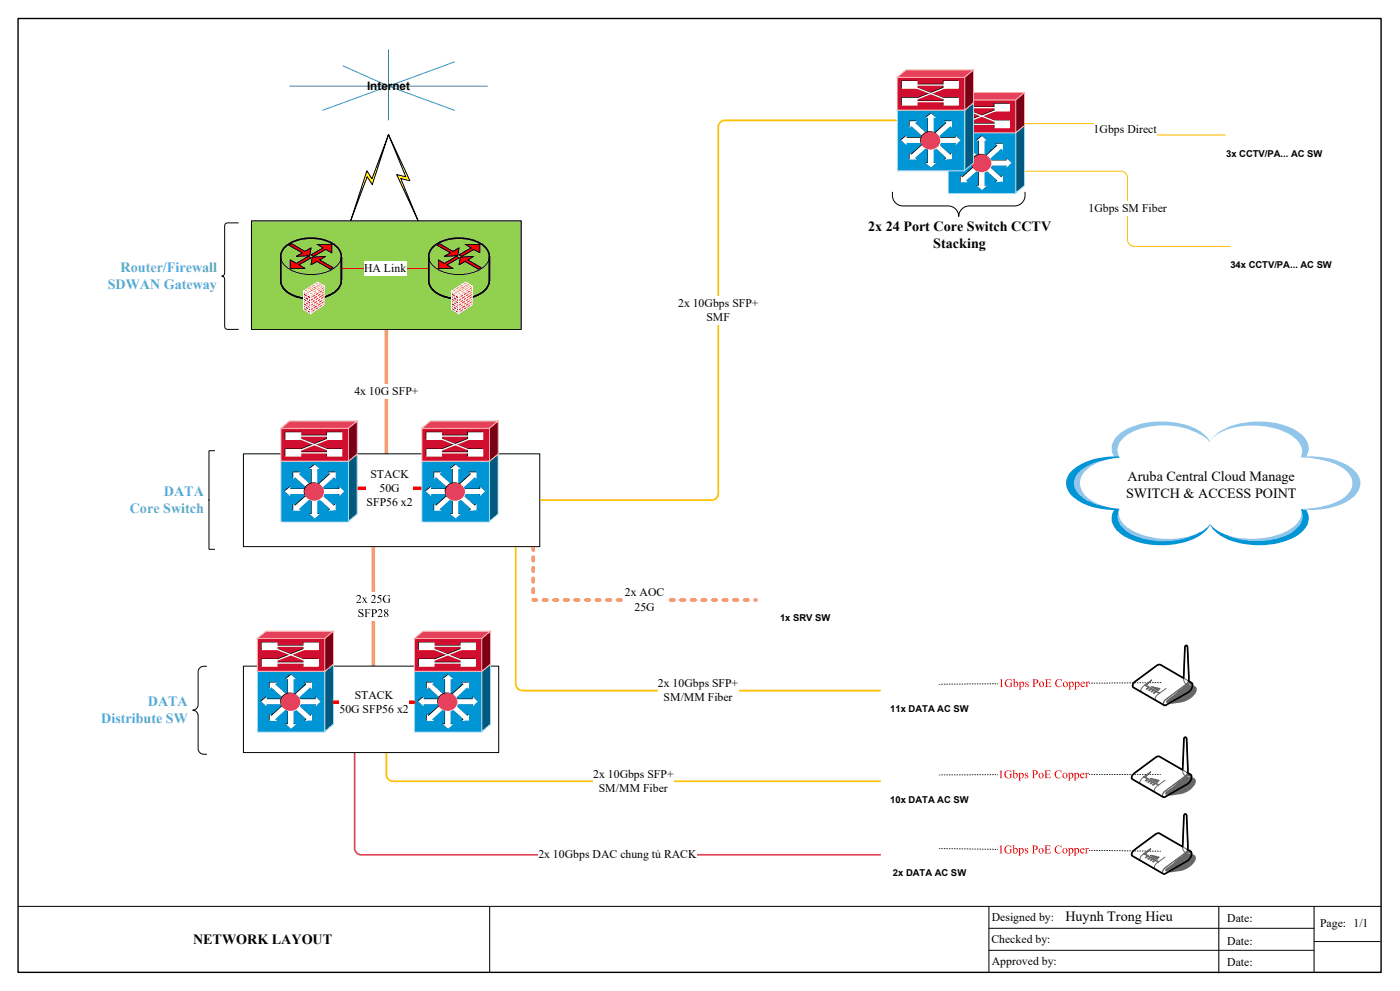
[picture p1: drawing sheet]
<svg xmlns="http://www.w3.org/2000/svg" width="420mm" height="297mm" viewBox="0 0 420 297" stroke-linecap="round" stroke-linejoin="round" font-family="sans-serif">
<defs><g id="words">
<g font-size="4.2">
<text x="260.4" y="69.3">2x 24 Port Core Switch CCTV</text>
<text x="280" y="74.3">Stacking</text>
<text x="337.8" y="149.2">SWITCH &amp; ACCESS POINT</text>
<text x="338.3" y="144.1">Aruba Central Cloud Manage</text>
<text x="319.6" y="276.1">Huynh Trong Hieu</text>
<text x="57.9" y="282.8">NETWORK LAYOUT</text>
</g>
<g font-size="4.2" fill="#5b9bd5">
<text x="36.2" y="81.5">Router/Firewall</text>
<text x="32.3" y="86.6">SDWAN Gateway</text>
<text x="49.2" y="148.6">DATA</text>
<text x="38.9" y="153.7">Core Switch</text>
<text x="44.4" y="211.6">DATA</text>
<text x="30.4" y="216.7">Distribute SW</text>
</g>
<g font-size="3.5">
<text x="110.1" y="26.9">Internet</text>
<text x="328.1" y="39.8">1Gbps Direct</text>
<text x="326.5" y="63.6">1Gbps SM Fiber</text>
<text x="109.2" y="81.6">HA Link</text>
<text x="203.4" y="91.9">2x 10Gbps SFP+</text>
<text x="212" y="96.2">SMF</text>
<text x="106.3" y="118.4">4x 10G SFP+</text>
<text x="111.1" y="143.2">STACK</text>
<text x="113.8" y="147.4">50G</text>
<text x="110" y="151.6">SFP56 x2</text>
<text x="187.5" y="178.8">2x AOC</text>
<text x="190.4" y="183">25G</text>
<text x="106.4" y="209.4">STACK</text>
<text x="197.4" y="206">2x 10Gbps SFP+</text>
<text x="101.8" y="213.7">50G SFP56 x2</text>
<text x="199.1" y="210.2">SM/MM Fiber</text>
<text x="177.9" y="233.1">2x 10Gbps SFP+</text>
<text x="179.7" y="237.3">SM/MM Fiber</text>
<text x="161.5" y="257.3">2x 10Gbps DAC chung tủ RACK</text>
<text x="297.5" y="276">Designed by:</text>
<text x="368.2" y="276.3">Date:</text>
<text x="396" y="278">Page: 1/1</text>
<text x="297.4" y="282.6">Checked by:</text>
<text x="368.2" y="283.2">Date:</text>
<text x="297.6" y="289.2">Approved by:</text>
<text x="368.2" y="289.5">Date:</text>
</g>
<g font-size="2.8">
<text x="367.8" y="46.9">3x CCTV/PA... AC SW</text>
<text x="369.1" y="80.2">34x CCTV/PA... AC SW</text>
<text x="234" y="186.2">1x SRV SW</text>
<text x="267.1" y="213.4">11x DATA AC SW</text>
<text x="267.1" y="240.5">10x DATA AC SW</text>
<text x="267.9" y="262.6">2x DATA AC SW</text>
</g>
</g></defs>
<path d="M269 36.1h-51.5a2.02 2.02 0 0 0-2 2v109.8a1.99 1.99 0 0 1-2 2h-51.6" fill="none" stroke="#ffc000" stroke-width=".51"/>
<path d="M203.4 88.8h24.1v8.4h-24.1z" fill="#fff"/>
<path d="M106.4 225.6v28.6a2 2 0 0 0 2 2h155.7" fill="none" stroke="#c05046" stroke-width=".51"/>
<path d="M161.5 254.1h47.5v4.2h-47.5z" fill="#fff"/>
<path d="M115.9 225.6v6.6a1.99 1.99 0 0 0 2 1.9h146.2" fill="none" stroke="#ffc000" stroke-width=".51"/>
<path d="M177.9 229.9h24.2v8.5h-24.2z" fill="#fff"/>
<path d="M112 163.8v35.8" fill="none" stroke="#f59d56" stroke-width="1.1"/>
<path d="M106.8 177.5h10.5v8.5h-10.5z" fill-rule="evenodd" fill="#fff"/>
<g fill="#000">
<path d="M108.6 179.1h.7l-.1 .1 .2 .5 .3-.5-.1-.1h.5l-.6 .6 .7 1h-.7l.1-.2-.3-.5-.3 .5 .1 .2h-.5l.7-.8zM115.3 178.6l.5-.3h1.1v.7a.94 .94 0 0 0-1.3-.5 .94 .94 0 0 0-.3 1.4l.2 .3a.75 .75 0 0 0 1.1 .3v-.9l-.3-.2h.9l-.2 .2-.1 .9a1.27 1.27 0 0 1-1.8-.1 1.27 1.27 0 0 1 .2-1.8zM107 178.6a.71 .71 0 0 1 1.1 0 .71 .71 0 0 1-.2 1.1l-.7 .7h.9l.3-.2-.2 .5-1.4-.1a1.89 1.89 0 0 0 1-1.9l-.5-.1-.4 .3z"/>
<path d="M107.7 182.7l1.2-.2v.8a.67 .67 0 0 0-.4-.5 .67 .67 0 0 0-.7 .1l.1 .3 .5 .4a.77 .77 0 0 1 .5 1.1 .77 .77 0 0 1-1.2 .1l-.2 .2v-.8a.65 .65 0 0 0 .5 .6 .65 .65 0 0 0 .8-.4l-.8-.6a.65 .65 0 0 1-.3-1.1zM109.3 182.6h1.7l.1 .5-.3-.3-.8-.1v.9h.5l.2-.3v.8l-.2-.3h-.5v.9l.3 .2h-1l.3-.1v-.3v-1.7zM111.3 182.6h.8a.7 .7 0 0 1 1 .7 .7 .7 0 0 1-1.1 .5v.9l.3 .2h-1l.3-.4v-1.7zM112 182.8v.9a.52 .52 0 0 0 .7-.5 .52 .52 0 0 0-.7-.4z"/>
<path d="M111.5 178.5a.72 .72 0 0 1 1.1 .1 .72 .72 0 0 1-.3 1.1l-.7 .7h.9l.3-.2-.2 .5-1.3-.1a1.89 1.89 0 0 0 .9-1.9l-.5-.1-.4 .3zM113.7 178.4h.8l-.2 .2h-.6l-.2 .3a.85 .85 0 0 1 1 1.1 .85 .85 0 0 1-1.4 .5l.1-.1a.68 .68 0 0 0 1.1-.4 .68 .68 0 0 0-.9-.7l-.2-.1z"/>
<path d="M113.5 182.7a.72 .72 0 0 1 1.1 .2 .72 .72 0 0 1-.3 1l-.7 .8h.9l.3-.3-.2 .5h-1.3a1.77 1.77 0 0 0 .9-2l-.5-.1-.4 .4zM115.3 182.8a.59 .59 0 0 1 1-.2 .59 .59 0 0 1-.3 1 .67 .67 0 0 1 .6 .8 .67 .67 0 0 1-.8 .5 .67 .67 0 0 1-.5-.8l.4-.4-.4-.3zM115.6 182.7l-.1 .4 .4 .5a.47 .47 0 0 0 .4-.7 .47 .47 0 0 0-.7-.2zM115.6 183.9a.47 .47 0 0 0-.1 .8 .47 .47 0 0 0 .8-.2l-.6-.7z"/>
</g>
<path d="M73 199.6h76.6v26h-76.6z" fill="#fff"/>
<path d="M73 199.6h76.6v26h-76.6z" fill="none" stroke="#000" stroke-width=".3"/>
<path d="M159.7 163.4l-.3 .4v1.1a.53 .53 0 0 0 .6 .5 .53 .53 0 0 0 .5-.5v-1.1a.51 .51 0 0 0-.8-.4zM159.7 166.5l-.3 .5v1.1a.53 .53 0 0 0 .6 .5 .53 .53 0 0 0 .5-.5v-1.1a.51 .51 0 0 0-.8-.5zM159.7 169.7l-.3 .5v1a.53 .53 0 0 0 .6 .5 .53 .53 0 0 0 .5-.5v-1a.51 .51 0 0 0-.8-.5zM159.5 173.1l-.1 1.3a.53 .53 0 0 0 .6 .5 .53 .53 0 0 0 .5-.5v-1a.52 .52 0 0 0-.4-.6 .52 .52 0 0 0-.6 .3zM159.7 176.1l-.3 .4v1.1a.53 .53 0 0 0 .6 .5 .53 .53 0 0 0 .5-.5v-1.1a.51 .51 0 0 0-.8-.4zM159.7 179.2l-.3 .5 .1 .4a1.65 1.65 0 0 0 1.7 .2 .54 .54 0 0 0 .2-.6 .54 .54 0 0 0-.5-.4h-.9l.5 .4a.51 .51 0 0 0-.8-.5zM162.8 179.4a.52 .52 0 0 0-.3 .6 .52 .52 0 0 0 .5 .3h1.1a.53 .53 0 0 0 .5-.5 .53 .53 0 0 0-.5-.5zM165.9 179.4a.52 .52 0 0 0-.2 .6 .52 .52 0 0 0 .5 .3h1.1a.53 .53 0 0 0 .5-.5 .53 .53 0 0 0-.5-.5zM169.1 179.4a.52 .52 0 0 0-.3 .6 .52 .52 0 0 0 .6 .3h1a.53 .53 0 0 0 .5-.5 .53 .53 0 0 0-.5-.5zM172.3 179.4a.52 .52 0 0 0-.3 .6 .52 .52 0 0 0 .6 .3h1a.53 .53 0 0 0 .5-.5 .53 .53 0 0 0-.5-.5zM175.5 179.4a.52 .52 0 0 0-.3 .6 .52 .52 0 0 0 .5 .3h1.1a.53 .53 0 0 0 .5-.5 .53 .53 0 0 0-.5-.5zM178.6 179.4a.52 .52 0 0 0-.2 .6 .52 .52 0 0 0 .5 .3h1.1a.53 .53 0 0 0 .5-.5 .53 .53 0 0 0-.5-.5zM181.8 179.4a.52 .52 0 0 0-.3 .6 .52 .52 0 0 0 .6 .3h1a.53 .53 0 0 0 .5-.5 .53 .53 0 0 0-.5-.5zM185 179.4a.52 .52 0 0 0-.3 .6 .52 .52 0 0 0 .6 .3h1a.53 .53 0 0 0 .5-.5 .53 .53 0 0 0-.5-.5zM188.2 179.4a.52 .52 0 0 0-.3 .6 .52 .52 0 0 0 .5 .3h1.1a.53 .53 0 0 0 .5-.5 .53 .53 0 0 0-.5-.5zM191.3 179.4a.52 .52 0 0 0-.2 .6 .52 .52 0 0 0 .5 .3h1.1a.53 .53 0 0 0 .5-.5 .53 .53 0 0 0-.5-.5zM194.5 179.4a.52 .52 0 0 0-.3 .6 .52 .52 0 0 0 .6 .3h1a.53 .53 0 0 0 .5-.5 .53 .53 0 0 0-.5-.5zM197.7 179.4a.52 .52 0 0 0-.3 .6 .52 .52 0 0 0 .6 .3h1a.53 .53 0 0 0 .5-.5 .53 .53 0 0 0-.5-.5zM200.9 179.4a.52 .52 0 0 0-.3 .6 .52 .52 0 0 0 .5 .3h1.1a.53 .53 0 0 0 .5-.5 .53 .53 0 0 0-.5-.5zM204 179.4a.52 .52 0 0 0-.2 .6 .52 .52 0 0 0 .5 .3h1.1a.53 .53 0 0 0 .5-.5 .53 .53 0 0 0-.5-.5zM207.2 179.4a.52 .52 0 0 0-.3 .6 .52 .52 0 0 0 .6 .3h1a.53 .53 0 0 0 .5-.5 .53 .53 0 0 0-.5-.5zM210.4 179.4a.52 .52 0 0 0-.3 .6 .52 .52 0 0 0 .6 .3h1a.53 .53 0 0 0 .5-.5 .53 .53 0 0 0-.5-.5zM213.6 179.4a.52 .52 0 0 0-.3 .6 .52 .52 0 0 0 .5 .3h1.1a.53 .53 0 0 0 .5-.5 .53 .53 0 0 0-.5-.5zM216.7 179.4a.52 .52 0 0 0-.2 .6 .52 .52 0 0 0 .5 .3h1.1a.53 .53 0 0 0 .5-.5 .53 .53 0 0 0-.5-.5zM219.9 179.4a.52 .52 0 0 0-.3 .6 .52 .52 0 0 0 .6 .3h1a.53 .53 0 0 0 .5-.5 .53 .53 0 0 0-.5-.5zM223.1 179.4a.52 .52 0 0 0-.3 .6 .52 .52 0 0 0 .6 .3h1a.53 .53 0 0 0 .5-.5 .53 .53 0 0 0-.5-.5zM226.1 179.8a.61 .61 0 0 0 1.2 0 .61 .61 0 0 0-1.2 0z" fill="#f59d56"/>
<path d="M187.5 175.6h11.8v8.5h-11.8z" fill="#fff"/>
<g fill="#000">
<path d="M277.8 254.2l.5 .1-.4 .1zM278.6 254.2l.5 .1-.4 .1zM279.4 254.2h.4v.2h-.4zM280.1 254.2l.5 .1-.5 .1zM280.9 254.3h.4l-.3 .2zM281.6 254.3h.5l-.4 .2zM282.4 254.3h.5l-.4 .2zM283.2 254.3l.3-.1 .1 .3h-.3zM283.9 254.3l.5 .1-.4 .1zM284.7 254.3l.5 .1-.4 .1zM285.5 254.3l.4 .1-.4 .1z"/>
<path d="M286.2 254.3l.5 .1-.4 .1zM287 254.3l.4 .1-.4 .1zM287.7 254.3l.5 .1-.4 .2zM288.5 254.3l.5 .1-.4 .2zM289.3 254.3l.4 .1-.4 .2zM290 254.3h.4v.3h-.3zM290.8 254.3l.5 .2-.5 .1zM291.5 254.4l.5 .1-.4 .1zM292.3 254.4l.5 .1-.4 .1zM293.1 254.4l.4 .1-.3 .1zM293.8 254.4l.4-.1 .1 .3h-.4z"/>
<path d="M294.6 254.4l.5 .1-.4 .1zM295.4 254.4l.4 .1-.4 .1zM296.1 254.4l.5 .1-.4 .1zM296.9 254.4l.4 .1-.3 .1zM297.6 254.4l.5 .2h-.5zM298.4 254.4l.5 .2-.4 .1zM299.2 254.5l.4 .1-.3 .1zM299.9 254.5l.5 .1-.4 .1zM300.7 254.5l.3-.1 .1 .3-.4-.1zM301.5 254.5l.4 .1-.4 .1zM302.2 254.5l.5 .1-.4 .1z"/>
<path d="M303 254.5l.4 .1-.3 .1zM303.7 254.5l.5 .1-.4 .1zM304.5 254.5h.4v.2h-.4zM305.3 254.5l.4 .1-.3 .2zM306 254.6h.5l-.4 .2zM306.8 254.6h.5l-.4 .2zM307.6 254.6h.4l-.4 .2zM308.3 254.6l.5 .1-.5 .1zM309.1 254.6l.4 .1-.3 .1zM309.8 254.6l.5 .1-.4 .1zM310.6 254.6l.5 .1-.4 .1z"/>
<path d="M311.4 254.6l.4 .1-.4 .1zM312.1 254.6l.5 .1-.5 .1zM312.9 254.6l.5 .1-.4 .1zM313.6 254.6l.5 .1-.4 .1zM314.4 254.6l.5 .1-.4 .1zM315.2 254.6h.4v.2h-.3zM315.9 254.6l.5 .2-.4 .1zM316.7 254.7l.5 .1-.4 .1zM317.5 254.7l.4 .1-.4 .1zM318.2 254.7l.5 .1-.4 .1zM319 254.7l.4 .1-.4 .1z"/>
<path d="M319.7 254.7l.5 .1-.4 .1zM320.5 254.7l.5 .1-.4 .1zM321.3 254.7l.4 .1-.3 .1zM322 254.7h.4l.1 .2h-.5zM322.8 254.7l.5 .1-.5 .1zM323.6 254.7l.4 .1-.4 .2zM324.3 254.8h.5l-.4 .2zM325.1 254.8h.4l-.3 .2zM325.8 254.8l.4-.1 .1 .3-.5-.1zM326.6 254.8l.5 .1-.4 .1zM327.4 254.8l.4 .1-.4 .1z"/>
<path d="M328.1 254.8l.5 .1-.4 .1zM328.9 254.8l.5 .1-.4 .1zM329.6 254.8h.5v.2h-.5zM330.4 254.8l.5 .1-.4 .2zM331.2 254.8l.4 .1-.3 .2zM331.9 254.8l.5 .1-.4 .2zM332.7 254.8h.3l.1 .3-.4-.1zM333.5 254.8l.4 .2-.4 .1zM334.2 254.8l.5 .2-.4 .1zM335 254.9l.4 .1-.3 .1zM335.7 254.9l.5 .1-.4 .1z"/>
<path d="M336.5 254.9l.5 .1-.4 .1zM337.3 254.9l.4 .1-.3 .1zM338 254.9l.5 .1-.4 .1zM338.8 254.9l.5 .1-.4 .1zM339.6 254.9l.4 .1-.4 .1zM340.3 254.9h.4v.2h-.4zM341.1 254.9l.4 .2-.3 .1zM341.8 255l.5 .1-.4 .1zM342.6 255l.5 .1-.4 .1zM343.4 255h.4v.2h-.3zM344.1 255l.5 .1-.5 .1zM344.9 255l.5 .1-.4 .1zM345.7 255l.4 .1-.4 .1zM346.4 255l.5 .1-.4 .1zM347.2 255h.4v.2h-.3zM347.9 255h.3v.2h-.3z"/>
</g>
<path d="M299.4 252.6h27.2v4.2h-27.2z" fill-rule="evenodd" fill="#fff"/>
<g fill="#f00">
<path d="M299.8 253.7l.6-.3v2.2l.3 .2h-.9l.3-.3v-1.8z"/>
<path d="M301.7 253.7l.6-.3 .8 .1 .2-.1 .1 .7a.93 .93 0 0 0-1.4-.5 .93 .93 0 0 0-.3 1.4 .89 .89 0 0 0 1.4 .6l-.1-.9-.3-.2h1l-.3 .1v1a1.28 1.28 0 0 1-1.8-.1 1.28 1.28 0 0 1 .1-1.8zM303.7 253.5l.5-.2v1.2a.71 .71 0 0 1 1.2 0 .71 .71 0 0 1-.3 1.1l-.6 .2-.5-.2v-1.9zM304.2 254.6v.9a.55 .55 0 0 0 .9-.5 .55 .55 0 0 0-.9-.4zM305.5 254.3l.5-.2v.4a.67 .67 0 0 1 1-.1 .67 .67 0 0 1 0 1 .64 .64 0 0 1-1 .3v.7l.3 .1h-.9l.3-.1v-1.9zM306.1 254.5l-.1 .7a.42 .42 0 0 0 .5 .5 .42 .42 0 0 0 .3-.6 .44 .44 0 0 0-.1-.6 .44 .44 0 0 0-.6 0zM307.6 254.3l.8-.2v.6l-.2-.2a.29 .29 0 0 0-.3-.3 .29 .29 0 0 0-.2 .4 .68 .68 0 0 1 .6 .4 .68 .68 0 0 1-.1 .8h-.8l.1-.6a.36 .36 0 0 0 .3 .5 .36 .36 0 0 0 .3-.4 .68 .68 0 0 1-.5-1zM309.5 253.4h.9a.71 .71 0 0 1 .9 .8 .71 .71 0 0 1-1.1 .5v.8l.4 .3h-1.1l.4-.4v-1.7zM310.2 253.6v1a.52 .52 0 0 0 .7-.5 .52 .52 0 0 0-.7-.5zM311.5 254.9a.8 .8 0 0 1 1.6 0 .8 .8 0 0 1-1.6 0zM312.1 254.3a.71 .71 0 0 0-.2 .8 .71 .71 0 0 0 .7 .5 .76 .76 0 0 0 .2-.8 .76 .76 0 0 0-.7-.5zM313.3 253.4h1.8v.6l-.3-.4h-.9v.9l.8-.1 .2-.3v.9l-.2-.4h-.8l.2 1a1.04 1.04 0 0 0 1.2-.4l-.2 .6h-1.8l.3-.2v-1.9zM316.8 253.7a1.15 1.15 0 0 1 1.4-.2l.2-.1v.8a.89 .89 0 0 0-1.2-.6 .89 .89 0 0 0-.4 1.2 .87 .87 0 0 0 .7 .8 .87 .87 0 0 0 .9-.4 1.15 1.15 0 0 1-1.8 .3 1.15 1.15 0 0 1 .2-1.8zM318.6 254.9a.8 .8 0 0 1 1.6 0 .8 .8 0 0 1-1.6 0zM319.2 254.3a.71 .71 0 0 0-.2 .8 .71 .71 0 0 0 .8 .5 .76 .76 0 0 0 .1-.8 .76 .76 0 0 0-.7-.5zM320.4 254.3l.5-.2v.4a.67 .67 0 0 1 1-.1 .67 .67 0 0 1 0 1 .64 .64 0 0 1-1 .3v.7l.3 .1h-.9l.3-.1v-1.9zM321.1 254.5l-.2 .7a.42 .42 0 0 0 .5 .5 .42 .42 0 0 0 .3-.6 .44 .44 0 0 0-.1-.6 .44 .44 0 0 0-.5 0zM322.1 254.3l.6-.2v.4a.67 .67 0 0 1 1-.1 .67 .67 0 0 1 0 1 .64 .64 0 0 1-1 .3v.7l.2 .1h-.8l.3-.1v-1.9zM322.8 254.5l-.1 .7a.42 .42 0 0 0 .4 .5 .42 .42 0 0 0 .3-.6 .44 .44 0 0 0 0-.6 .44 .44 0 0 0-.6 0zM324.2 254.4a.61 .61 0 0 1 .7-.2 .61 .61 0 0 1 .4 .6h-1a.54 .54 0 0 0 .3 .7 .54 .54 0 0 0 .7-.4 .69 .69 0 0 1-.9 .7 .69 .69 0 0 1-.4-1.1zM324.4 254.4l-.1 .3h.7a.34 .34 0 0 0-.2-.4 .34 .34 0 0 0-.4 .1zM325.5 254.3l.5-.2v.4l.3-.3h.3v.3l-.4-.1-.2 .2 .1 1 .2 .2h-.8l.2-.2 .1-.8-.1-.4z"/>
</g>
<g fill="#000">
<path d="M277.8 232.2l.1 .2 .4-.2zM278.6 232.2l.1 .2 .4-.2zM279.4 232.2v.2l.4-.2zM280.1 232.2l.1 .2 .4-.2zM280.9 232.2l.1 .2 .3-.2zM281.6 232.2l.1 .2 .4-.2zM282.4 232.2l.1 .2 .4-.2zM283.2 232.2l.1 .2 .3-.2zM283.9 232.2l.1 .2 .4-.2zM284.7 232.2l.1 .2 .4-.2zM285.5 232.2v.2l.4-.2z"/>
<path d="M286.2 232.2l.1 .2 .4-.2zM287 232.2l.1 .2 .3-.2zM287.7 232.2l.1 .2 .4-.2zM288.5 232.1l.1 .3 .4-.2zM289.3 232.1v.3l.4-.2zM290 232.1l.1 .3 .4-.2zM290.8 232.1l.1 .3 .4-.2zM291.5 232.1v.2h.5l-.1-.2zM292.3 232.1v.2h.4v-.2zM293.1 232.1v.2h.4v-.2zM293.8 232.1v.2h.5l-.1-.2z"/>
<path d="M294.6 232.1v.2l.5-.1zM295.4 232.1v.2l.4-.1zM296.1 232.1l.1 .2 .4-.1zM296.9 232.1l.1 .2 .3-.1zM297.6 232.1l.1 .2 .4-.1zM298.4 232.1l.1 .2 .4-.1zM299.2 232.1l.1 .2 .3-.1zM299.9 232.1l.1 .2 .4-.1zM300.7 232.1l.1 .2 .4-.1zM301.5 232.1v.2l.4-.1zM302.2 232.1l.1 .2 .4-.1z"/>
<path d="M303 232.1l.1 .2 .3-.1zM303.7 232.1l.1 .2 .4-.1zM304.5 232.1l.1 .2 .4-.1zM305.3 232.1l.1 .2 .3-.1zM306 232.1l.1 .2 .4-.1zM306.8 232.1l.1 .2 .4-.1zM307.6 232.1v.2l.4-.1zM308.3 232.1l.1 .2 .4-.1zM309.1 232.1l.1 .2 .3-.1zM309.8 232.1l.1 .2 .4-.1zM310.6 232.1l.1 .2 .4-.1z"/>
<path d="M311.4 232.1v.2l.4-.1zM312.1 232.1l.1 .2 .4-.1zM312.9 232.1v.2h.4v-.2zM313.6 232.1v.2h.5l-.1-.3zM314.4 232.1v.2h.4v-.2zM315.2 232.1v.2h.4v-.2zM315.9 232.1v.2l.5-.1zM316.7 232.1l.1 .2 .4-.1zM317.5 232.1v.2l.4-.1zM318.2 232.1l.1 .2 .4-.1zM319 232.1l.1 .2 .3-.1z"/>
<path d="M319.7 232.1l.1 .2 .4-.1zM320.5 232.1l.1 .2 .4-.1zM321.3 232.1l.1 .2 .3-.1zM322 232.1l.1 .2 .4-.1zM322.8 232.1l.1 .2 .4-.1zM323.6 232.1v.2l.4-.1zM324.3 232.1l.1 .2 .4-.1zM325.1 232.1l.1 .2 .3-.1zM325.8 232.1l.1 .2 .4-.1zM326.6 232.1l.1 .2 .4-.1zM327.4 232.1v.2l.4-.1z"/>
<path d="M328.1 232.1l.1 .2 .4-.1zM328.9 232.1l.1 .2 .4-.1zM329.6 232.1l.1 .2 .4-.1zM330.4 232.1l.1 .2 .4-.1zM331.2 232l.1 .3 .3-.1zM331.9 232l.1 .3 .4-.1zM332.7 232l.1 .3 .4-.1zM333.5 232v.3l.4-.1zM334.2 232v.2h.4v-.2zM335 232v.2h.4v-.2zM335.7 232v.2h.5l-.1-.2z"/>
<path d="M336.5 232v.2l.5-.1zM337.3 232v.2l.4-.1zM338 232l.1 .2 .4-.1zM338.8 232l.1 .2 .4-.1zM339.6 232v.2l.4-.1zM340.3 232l.1 .2 .4-.1zM341.1 232l.1 .2 .3-.1zM341.8 232l.1 .2 .4-.1zM342.6 232l.1 .2 .4-.1zM343.4 232l.1 .2 .3-.1zM344.1 232l.1 .2 .4-.1zM344.9 232l.1 .2 .4-.1zM345.7 232v.2l.4-.1zM346.4 232l.1 .2 .4-.1zM347.2 232l.1 .2 .3-.1zM347.9 232.1a.15 .15 0 0 0 .3 0 .15 .15 0 0 0-.3 0z"/>
</g>
<path d="M299.4 230h27.2v4.3h-27.2z" fill-rule="evenodd" fill="#fff"/>
<g fill="#f00">
<path d="M299.8 231.1l.6-.3v2.3l.3 .1h-.9l.3-.2v-1.8z"/>
<path d="M301.7 231.1l.6-.2 .8 .1 .2-.2v.8a.92 .92 0 0 0-1.3-.5 .92 .92 0 0 0-.3 1.3 .89 .89 0 0 0 1.4 .6l-.1-.8-.3-.3h1l-.3 .2v1a1.29 1.29 0 0 1-1.8-.2 1.29 1.29 0 0 1 .1-1.8zM303.7 231l.5-.2v1.1a.7 .7 0 0 1 1.1 .1 .7 .7 0 0 1-.2 1l-.6 .3-.5-.2v-2zM304.2 232v1a.55 .55 0 0 0 .9-.5 .55 .55 0 0 0-.9-.5zM305.5 231.8l.5-.2v.4a.63 .63 0 0 1 .9-.3 .63 .63 0 0 1 .2 .9 .65 .65 0 0 1-.4 .6 .65 .65 0 0 1-.7-.1v.7l.3 .2h-.9l.3-.2v-1.9zM306 232.1v.6a.43 .43 0 0 0 .5 .5 .43 .43 0 0 0 .3-.7 .45 .45 0 0 0-.2-.6 .45 .45 0 0 0-.6 .2zM307.6 231.7l.8-.1v.6a.43 .43 0 0 0-.3-.4 .43 .43 0 0 0-.5 0l.1 .3a.68 .68 0 0 1 .7 .4 .68 .68 0 0 1-.2 .8h-.8v-.6a.44 .44 0 0 0 .3 .4 .44 .44 0 0 0 .5-.1l-.1-.3a.68 .68 0 0 1-.5-1zM309.5 230.9h.9a.71 .71 0 0 1 .9 .8 .71 .71 0 0 1-1.1 .5v.8l.4 .2h-1.1l.4-.4v-1.7zM310.2 231.1v.9a.52 .52 0 0 0 .7-.5 .52 .52 0 0 0-.7-.4zM311.5 232.4a.8 .8 0 0 1 1.6 0 .8 .8 0 0 1-1.6 0zM312 231.8a.79 .79 0 0 0 .5 1.3 .71 .71 0 0 0 .3-.8 .71 .71 0 0 0-.8-.5zM313.3 230.9h1.8v.5l-.3-.3-.9-.1v.9h.8l.2-.3v.8l-.3-.3h-.7l.2 1a.83 .83 0 0 0 1.1-.4l-.1 .5h-1.8l.3-.2v-1.9zM316.8 231.1l.6-.2 .8 .1 .2-.2v.8a.89 .89 0 0 0-1.2-.6 .89 .89 0 0 0-.4 1.3 .87 .87 0 0 0 .7 .8 .87 .87 0 0 0 .9-.4 1.16 1.16 0 0 1-1.8 .2 1.16 1.16 0 0 1 .2-1.8zM318.6 232.4a.8 .8 0 0 1 1.6 0 .8 .8 0 0 1-1.6 0zM319.2 231.8a.79 .79 0 0 0 .5 1.3 .71 .71 0 0 0 .3-.8 .71 .71 0 0 0-.8-.5zM320.4 231.8l.5-.2v.4a.63 .63 0 0 1 .9-.3 .63 .63 0 0 1 .2 .9 .65 .65 0 0 1-.4 .6 .65 .65 0 0 1-.7-.1v.7l.3 .2h-.9l.3-.2v-1.9zM320.9 232.1v.6a.43 .43 0 0 0 .5 .5 .43 .43 0 0 0 .3-.7 .45 .45 0 0 0-.2-.6 .45 .45 0 0 0-.6 .2zM322.1 231.8l.6-.2v.4a.63 .63 0 0 1 .9-.3 .63 .63 0 0 1 .1 .9 .65 .65 0 0 1-.3 .6 .65 .65 0 0 1-.7-.1v.7l.2 .2h-.8l.3-.2v-1.9zM322.7 232.1v.6a.43 .43 0 0 0 .4 .5 .43 .43 0 0 0 .3-.7 .45 .45 0 0 0-.1-.6 .45 .45 0 0 0-.6 .2zM324.2 231.8a.62 .62 0 0 1 .7-.2 .62 .62 0 0 1 .4 .6h-1a.54 .54 0 0 0 .3 .7 .54 .54 0 0 0 .7-.3 .69 .69 0 0 1-.9 .7 .69 .69 0 0 1-.4-1.1zM324.4 231.9l-.1 .3h.7a.34 .34 0 0 0-.2-.4 .34 .34 0 0 0-.4 .1zM325.5 231.8l.5-.2v.3l.6-.3v.3h-.4l-.2 .2v.9l.3 .2h-.8l.2-.1 .1-.8-.1-.4z"/>
</g>
<g fill="#000">
<path d="M277.8 205v.2l.5-.1zM278.6 205v.2l.5-.1zM279.4 205v.2l.4-.1zM280.1 205l.1 .2 .4-.1zM280.9 205l.1 .2 .3-.1zM281.6 205l.1 .2 .4-.1zM282.4 205l.1 .2 .4-.1zM283.2 204.9l.1 .3 .3-.1zM283.9 204.9v.2h.5l-.1-.2zM284.7 204.9v.2l.5-.1zM285.5 204.9v.2l.4-.1z"/>
<path d="M286.2 204.9l.1 .2 .4-.1zM287 204.9l.1 .2 .3-.1zM287.7 204.9l.1 .2 .4-.1zM288.5 204.9l.1 .2 .4-.1zM289.3 204.9v.2l.4-.1zM290 204.9v.2h.4v-.2zM290.8 204.9v.2l.5-.1zM291.5 204.9l.1 .2 .4-.1zM292.3 204.9l.1 .2 .4-.1zM293.1 204.9l.1 .2 .3-.1zM293.8 204.9l.1 .2 .4-.1z"/>
<path d="M294.6 204.9l.1 .2 .4-.1zM295.4 204.9v.2l.4-.1zM296.1 204.9v.2h.4v-.2zM296.9 204.9v.2l.4-.2zM297.6 204.9l.1 .2 .4-.2zM298.4 204.9l.1 .2 .4-.2zM299.2 204.9l.1 .2 .3-.2zM299.9 204.9l.1 .2 .4-.2zM300.7 204.9l.1 .2 .4-.2zM301.5 204.8v.3l.4-.2zM302.2 204.8l.1 .3 .3-.1v-.2z"/>
<path d="M303 204.8v.2l.4-.1zM303.7 204.8l.1 .2 .4-.1zM304.5 204.8l.1 .2 .4-.1zM305.3 204.8l.1 .2 .3-.1zM306 204.8l.1 .2 .4-.1zM306.8 204.8l.1 .2 .4-.1zM307.6 204.8v.2l.4-.1zM308.3 204.8l.1 .2h.3v-.3zM309.1 204.8v.2l.4-.1zM309.8 204.8l.1 .2 .4-.1zM310.6 204.8l.1 .2 .4-.1z"/>
<path d="M311.4 204.8v.2l.4-.1zM312.1 204.8l.1 .2 .4-.1zM312.9 204.8l.1 .2 .4-.1zM313.6 204.8l.1 .2 .4-.1zM314.4 204.7v.2h.4v-.2zM315.2 204.7v.2l.4-.1zM315.9 204.7l.1 .2 .4-.1zM316.7 204.7l.1 .2 .4-.1zM317.5 204.7v.2l.4-.1zM318.2 204.7l.1 .2 .4-.1zM319 204.7l.1 .2 .3-.1z"/>
<path d="M319.7 204.7l.1 .2 .4-.1zM320.5 204.7l.1 .2 .4-.1zM321.3 204.7v.2h.4v-.2zM322 204.7l.1 .2 .4-.1zM322.8 204.7l.1 .2 .4-.1zM323.6 204.7v.2l.4-.1zM324.3 204.7l.1 .2 .4-.1zM325.1 204.7l.1 .2 .3-.1zM325.8 204.7l.1 .2 .4-.1zM326.6 204.6l.1 .3h.3v-.3zM327.4 204.6v.3h.4l-.1-.3z"/>
<path d="M328.1 204.6l.1 .3 .4-.2zM328.9 204.6l.1 .3 .4-.2zM329.6 204.6l.1 .3 .4-.2zM330.4 204.6l.1 .3 .4-.2zM331.2 204.6l.1 .3 .3-.2zM331.9 204.6l.1 .3 .4-.2zM332.7 204.6v.2h.4v-.2zM333.5 204.6v.2h.4l-.1-.2zM334.2 204.6l.1 .2 .4-.1zM335 204.6l.1 .2 .3-.1zM335.7 204.6l.1 .2 .4-.1z"/>
<path d="M336.5 204.6l.1 .2 .4-.1zM337.3 204.6l.1 .2 .3-.1zM338 204.6l.1 .2 .4-.1zM338.8 204.6l.1 .2 .4-.1zM339.6 204.6v.2h.4v-.2zM340.3 204.6l.1 .2 .4-.2zM341.1 204.6l.1 .2 .3-.2zM341.8 204.6l.1 .2 .4-.2zM342.6 204.6l.1 .2 .4-.2zM343.4 204.6l.1 .2 .3-.2zM344.1 204.6l.1 .2 .4-.2zM344.9 204.5l.1 .3 .4-.2zM345.7 204.5v.2h.4v-.2zM346.4 204.5v.2l.5-.1zM347.2 204.5l.1 .2 .3-.1zM347.9 204.5l.1 .2 .4-.1z"/>
</g>
<path d="M299.5 202.7h27.3v4.3h-27.3z" fill-rule="evenodd" fill="#fff"/>
<g fill="#f00">
<path d="M299.9 203.8l.7-.3v2.2l.3 .2h-.9l.3-.2v-1.8z"/>
<path d="M301.9 203.8l.5-.3 .9 .2 .1-.2 .1 .8a.97 .97 0 0 0-1.4-.5 .97 .97 0 0 0-.1 1.5l.4 .5h.7l.1-.9-.3-.3h.9l-.3 .3v.8a1.28 1.28 0 0 1-1.8-.1 1.28 1.28 0 0 1 .2-1.8zM303.8 203.6l.6-.1v1.1a.69 .69 0 0 1 1-.1 .69 .69 0 0 1 0 1 .83 .83 0 0 1-1.3 .2v-1.9zM304.4 204.7v1a.55 .55 0 0 0 .8-.5 .55 .55 0 0 0-.8-.5zM305.6 204.5l.6-.2v.3a.67 .67 0 0 1 1-.1 .67 .67 0 0 1-.1 1 .64 .64 0 0 1-.9 .3v.6l.2 .3h-.8l.3-.2v-1.9zM306.3 204.6l-.1 .8a.43 .43 0 0 0 .4 .4 .43 .43 0 0 0 .4-.6 .46 .46 0 0 0-.1-.6 .46 .46 0 0 0-.6 0zM307.7 204.4l.8-.1v.5l-.5-.4a.25 .25 0 0 0-.2 .2 .25 .25 0 0 0 .2 .3 .58 .58 0 0 1 .5 .8 .58 .58 0 0 1-.9 .2v-.5a.47 .47 0 0 0 .3 .4 .47 .47 0 0 0 .5-.2l-.1-.2a.68 .68 0 0 1-.6-1zM309.7 203.6h.9a.7 .7 0 0 1 .9 .8 .7 .7 0 0 1-1.2 .4l.1 .9 .3 .2h-1l.3-.2v-1.9zM310.3 203.8v.9a.52 .52 0 0 0 .8-.5 .52 .52 0 0 0-.8-.4zM311.6 205.1a.8 .8 0 0 1 1.6 0 .8 .8 0 0 1-1.6 0zM312.2 204.4l-.1 .2a.62 .62 0 0 0-.1 .9 .62 .62 0 0 0 .9 .1 .77 .77 0 0 0-.7-1.2zM313.4 203.6h1.8l.1 .5-.3-.4h-.9v.9h.7l.2-.3v.8l-.2-.3-.7-.1 .1 1.1a.93 .93 0 0 0 1.2-.5l-.2 .6h-1.8l.4-.4v-1.7zM317 203.8a1.12 1.12 0 0 1 1.3-.1l.2-.2 .1 .8a.93 .93 0 0 0-1.3-.5 .93 .93 0 0 0-.3 1.3 .89 .89 0 0 0 .7 .7 .89 .89 0 0 0 .9-.5 1.16 1.16 0 0 1-1.8 .3 1.16 1.16 0 0 1 .2-1.8zM318.8 205.1a.8 .8 0 0 1 1.6 0 .8 .8 0 0 1-1.6 0zM319.4 204.4l-.2 .2a.62 .62 0 0 0 0 .9 .62 .62 0 0 0 .8 .1 .77 .77 0 0 0-.6-1.2zM320.5 204.5l.6-.2v.3a.67 .67 0 0 1 1-.1 .67 .67 0 0 1-.1 1 .64 .64 0 0 1-.9 .3v.6l.2 .3h-.8l.3-.2v-1.9zM321.2 204.6l-.1 .8a.43 .43 0 0 0 .4 .4 .43 .43 0 0 0 .4-.6 .46 .46 0 0 0-.1-.6 .46 .46 0 0 0-.6 0zM322.2 204.5l.6-.2v.3a.67 .67 0 0 1 1-.1 .67 .67 0 0 1 0 1 .64 .64 0 0 1-1 .3v.6l.2 .3h-.8l.3-.2v-1.9zM322.9 204.6l-.1 .8a.43 .43 0 0 0 .5 .4 .43 .43 0 0 0 .3-.6 .46 .46 0 0 0-.1-.6 .46 .46 0 0 0-.6 0zM324.4 204.5a.63 .63 0 0 1 .7-.2 .63 .63 0 0 1 .4 .6h-1.1a.56 .56 0 0 0 .3 .7 .56 .56 0 0 0 .8-.3 .7 .7 0 0 1-.9 .6 .7 .7 0 0 1-.4-1zM324.5 204.5l-.1 .3h.7a.35 .35 0 0 0-.2-.3 .35 .35 0 0 0-.4 0zM325.6 204.5l.6-.2v.3l.2-.3 .4 .1-.6 .4v.9l.2 .2h-.8l.3-.2v-1.1z"/>
</g>
<path d="M154.7 163.8v41.2a2 2 0 0 0 2.1 2h107.3" fill="none" stroke="#ffc000" stroke-width=".51"/>
<path d="M197.4 202.7h24.1v8.5h-24.1z" fill="#fff"/>
<path d="M115.9 98.7v37.3" fill="none" stroke="#f59d56" stroke-width="1.1"/>
<path d="M106.3 115.2h19.2v4.3h-19.2z" fill-rule="evenodd" fill="#fff"/>
<path d="M73 136h88.9v27.8h-88.9z" fill="#fff"/>
<path d="M73 136h88.9v27.8h-88.9z" fill="none" stroke="#000" stroke-width=".3"/>
<path d="M75.4 66.2h81v32.5h-81z" fill="#92d050"/>
<path d="M75.4 66.2h81v32.5h-81zM5.4 271.7h408.9M146.9 271.7v19.7M296.7 278.2h97.5M296.7 271.7v19.7M365.6 271.8v19.8M394.2 271.7v19.7M296.7 284.8h97.5M394.2 282.2h19.8" fill="none" stroke="#000" stroke-width=".3"/>
<path d="M103 19.8l13.5 6M116.5 14.9v21.1M136.4 18.5l-19.9 7.3M86.9 25.8h59.3M116.5 25.8l-19.7 7.3M116.5 25.8l19.9 7.3" fill="none" stroke="#4677bf" stroke-width=".3"/>
<path d="M5.4 5.5h408.9v285.9h-408.9z" fill="none" stroke="#000" stroke-width=".42"/>
<path d="M264.1 229.2l11.1-4.5 13 3.6-9.6 5.8z" fill-rule="evenodd" fill="#fff"/>
<path d="M262.5 238h32.6v3.4h-32.6z" fill="#fff"/>
<path d="M64.3 135.1l-1.6 .1-.1 14.7 .1 14.6 1.6 .1" fill="none" stroke="#000" stroke-width=".3"/>
<path d="M264.1 202.1l11.1-4.6 13 3.7-9.6 5.8z" fill-rule="evenodd" fill="#fff"/>
<path d="M262.5 210.8h32.6v3.4h-32.6z" fill="#fff"/>
<path d="M116.5 40.3l-4.8 15-1.5-2.3-5 13.2 4.9-15 1.5 2.4z" fill-rule="evenodd" fill="#ff0"/>
<path d="M116.5 40.3l-4.8 15-1.5-2.3-5 13.2 4.9-15 1.5 2.4z" fill="none" stroke="#000" stroke-width=".3"/>
<path d="M116.5 40.3l6.5 13.9-2.8-.7 5.2 12.7-6.4-13.9 2.8 .7z" fill-rule="evenodd" fill="#ff0"/>
<path d="M116.5 40.3l6.5 13.9-2.8-.7 5.2 12.7-6.4-13.9 2.8 .7z" fill="none" stroke="#000" stroke-width=".3"/>
<path d="M124.3 201.2h20.3v18.2h-20.3z" fill="#0096d5"/>
<path d="M124.3 201.2h20.3v18.2h-20.3z" fill="none" stroke="#aae6ff" stroke-width=".3"/>
<path d="M124.3 201.2l2.6-2.1h20.3l-2.6 2.1z" fill-rule="evenodd" fill="#00b4ff"/>
<path d="M124.3 201.2l2.6-2.1h20.3l-2.6 2.1z" fill="none" stroke="#aae6ff" stroke-width=".3"/>
<path d="M144.6 201.2l2.6-2.1v17.9l-2.6 2.2z" fill-rule="evenodd" fill="#005a80"/>
<path d="M144.6 201.2l2.6-2.1v17.9l-2.6 2.2z" fill="none" stroke="#aae6ff" stroke-width=".3"/>
<g fill="#000">
<path d="M125.3 210.1l1.6-1.4v.7h5.3v1.5h-5.3v.6z" fill-rule="evenodd"/>
<path d="M127.8 213.9l.6 .5 3.8-3.5 1.1 1-3.8 3.5 .5 .5h-2.2z" fill-rule="evenodd"/>
<path d="M127.8 204.4h2.2l-.5 .5 3.8 3.5-1.1 1-3.8-3.5-.6 .5z" fill-rule="evenodd"/>
<path d="M133.3 211.9h1.7v5h.7l-1.4 1.3-1.7-1.3h.7z" fill-rule="evenodd"/>
<path d="M132.6 203.4l1.7-1.3 1.4 1.3h-.7v5h-1.7v-5z" fill-rule="evenodd"/>
<path d="M135 211.9l1.1-1 3.9 3.5 .5-.5v1.8l-2.2 .2 .6-.5z" fill-rule="evenodd"/>
<path d="M138.3 204.4h2.2v2l-.5-.5-3.9 3.5-1.1-1 3.9-3.5z" fill-rule="evenodd"/>
<path d="M136.1 209.4h5.5v-.7l1.5 1.4-1.5 1.4v-.6h-5.5z" fill-rule="evenodd"/>
</g>
<g fill="#fff">
<path d="M125.4 210.2l1.7-1.3v.6h5.3v1.5h-5.3v.7z" fill-rule="evenodd"/>
<path d="M128 204.6h2.2l-.5 .5 3.8 3.4-1.1 1-3.8-3.5-.6 .5z" fill-rule="evenodd"/>
<path d="M132.8 203.5l1.7-1.3 1.4 1.3h-.7v5h-1.7v-5z" fill-rule="evenodd"/>
<path d="M138.5 204.6h2.2v1.9l-.5-.5-3.9 3.5-1.1-1 3.9-3.4z" fill-rule="evenodd"/>
<path d="M136.3 209.5h5.5v-.6l1.5 1.3-1.5 1.5v-.7h-5.5z" fill-rule="evenodd"/>
<path d="M135.2 212l1.1-1 3.9 3.5 .5-.5v1.9l-2.2 .2 .6-.5z" fill-rule="evenodd"/>
<path d="M133.5 212h1.7v5h.7l-1.4 1.4-1.7-1.4h.7z" fill-rule="evenodd"/>
<path d="M128 214l.6 .5 3.8-3.5 1.1 1-3.8 3.6 .5 .5h-2.2z" fill-rule="evenodd"/>
</g>
<path d="M131.8 208.6a2.84 2.84 0 0 1 3.9-.6 2.84 2.84 0 0 1 .7 3.9 2.84 2.84 0 0 1-3.9 .6 2.84 2.84 0 0 1-.7-3.9z" fill-rule="evenodd" fill="#000"/>
<path d="M132.1 208.9a2.95 2.95 0 0 1 3.5-.8 2.95 2.95 0 0 1 1.7 3.1 2.96 2.96 0 0 1-3.4 2 2.96 2.96 0 0 1-2.3-3.2z" fill-rule="evenodd" fill="#fff"/>
<path d="M132 208.7a2.84 2.84 0 0 1 3.9-.6 2.84 2.84 0 0 1 .7 4 2.84 2.84 0 0 1-4 .5 2.84 2.84 0 0 1-.6-3.9z" fill-rule="evenodd" fill="#e5405c"/>
<path d="M124.3 191.3h20.3v9.9h-20.3z" fill="#cf0e30"/>
<path d="M124.3 191.3h20.3v9.9h-20.3z" fill="none" stroke="#fda4b5" stroke-width=".3"/>
<path d="M124.3 191.3l2.6-2.1h20.3l-2.6 2.1z" fill-rule="evenodd" fill="#e5405c"/>
<path d="M124.3 191.3l2.6-2.1h20.3l-2.6 2.1z" fill="none" stroke="#fda4b5" stroke-width=".3"/>
<path d="M144.6 191.3l2.6-2.1v9.9l-2.6 2.1z" fill-rule="evenodd" fill="#790015"/>
<path d="M144.6 191.3l2.6-2.1v9.9l-2.6 2.1z" fill="none" stroke="#fda4b5" stroke-width=".3"/>
<path d="M126.9 193.5h14.6M126.9 198.5h14.6M129.6 194.3l9.3 3.7M138.7 194.3l-9.3 3.7" fill="none" stroke="#000" stroke-width=".38"/>
<path d="M125.6 192.5h4.4v2h-4.4zM125.6 197.5h4.4v2h-4.4zM138.1 192.5h4.3v2h-4.3zM138.1 197.5h4.3v2h-4.3z" fill="#000"/>
<path d="M125.6 192.5h4.4v2h-4.4zM125.6 197.5h4.4v2h-4.4zM138.1 192.5h4.3v2h-4.3zM138.1 197.5h4.3v2h-4.3z" fill="none" stroke="#000" stroke-width=".3"/>
<path d="M127 193.7h14.7M127 198.7h14.7M129.8 194.4l9.3 3.7" fill="none" stroke="#fff" stroke-width=".38"/>
<path d="M125.8 192.7h4.4v2h-4.4z" fill="#fff"/>
<path d="M125.8 192.7h4.4v2h-4.4z" fill="none" stroke="#fff" stroke-width=".3"/>
<path d="M138.3 192.7h4.2v2h-4.2z" fill="#fff"/>
<path d="M138.3 192.7h4.2v2h-4.2z" fill="none" stroke="#fff" stroke-width=".3"/>
<path d="M125.8 197.7h4.4v2h-4.4z" fill="#fff"/>
<path d="M125.8 197.7h4.4v2h-4.4z" fill="none" stroke="#fff" stroke-width=".3"/>
<path d="M138.3 197.7h4.2v2h-4.2z" fill="#fff"/>
<path d="M138.3 197.7h4.2v2h-4.2z" fill="none" stroke="#fff" stroke-width=".3"/>
<path d="M138.9 194.4l-9.3 3.7" fill="none" stroke="#fff" stroke-width=".38"/>
<path d="M284.5 39.8h20.3v18.2h-20.3z" fill="#0096d5"/>
<path d="M284.5 39.8h20.3v18.2h-20.3z" fill="none" stroke="#aae6ff" stroke-width=".3"/>
<path d="M284.5 39.8l2.6-2.2h20.2l-2.5 2.2z" fill-rule="evenodd" fill="#00b4ff"/>
<path d="M284.5 39.8l2.6-2.2h20.2l-2.5 2.2z" fill="none" stroke="#aae6ff" stroke-width=".3"/>
<path d="M304.8 39.8l2.5-2.2v18l-2.5 2.2z" fill-rule="evenodd" fill="#005a80"/>
<path d="M304.8 39.8l2.5-2.2v18l-2.5 2.2z" fill="none" stroke="#aae6ff" stroke-width=".3"/>
<g fill="#000">
<path d="M285.4 48.6l1.7-1.3v.7h5.3v1.4h-5.3v.7z" fill-rule="evenodd"/>
<path d="M288 52.5l.5 .5 3.9-3.6 1.1 1.1-3.9 3.4 .6 .5h-2.2z" fill-rule="evenodd"/>
<path d="M288 42.9h2.2l-.6 .5 3.9 3.5-1.1 1.1-3.9-3.6-.5 .6z" fill-rule="evenodd"/>
<path d="M293.5 50.5h1.7v5h.7l-1.5 1.3-1.6-1.3h.7z" fill-rule="evenodd"/>
<path d="M292.8 42l1.6-1.4 1.5 1.4h-.7v4.9h-1.7v-4.9z" fill-rule="evenodd"/>
<path d="M295.2 50.5l1.1-1.1 3.8 3.6 .6-.5v1.8l-2.2 .1 .5-.5z" fill-rule="evenodd"/>
<path d="M298.5 42.9h2.2v2.1l-.6-.6-3.8 3.6-1.1-1.1 3.8-3.5z" fill-rule="evenodd"/>
<path d="M296.3 48h5.5v-.7l1.5 1.3-1.5 1.5v-.7h-5.5z" fill-rule="evenodd"/>
</g>
<g fill="#fff">
<path d="M285.6 48.8l1.6-1.3v.6h5.4v1.5h-5.4v.7z" fill-rule="evenodd"/>
<path d="M288.2 43.1h2.2l-.6 .5 3.9 3.5-1.1 1-3.9-3.5-.5 .5z" fill-rule="evenodd"/>
<path d="M292.9 42.1l1.7-1.3 1.5 1.3h-.7v5h-1.7v-5z" fill-rule="evenodd"/>
<path d="M298.7 43.1h2.2v2l-.6-.5-3.8 3.5-1.1-1 3.8-3.5z" fill-rule="evenodd"/>
<path d="M296.5 48.1h5.5v-.6l1.4 1.3-1.4 1.5v-.7h-5.5z" fill-rule="evenodd"/>
<path d="M295.4 50.6l1.1-1 3.8 3.5 .6-.5v1.8l-2.2 .2 .5-.5z" fill-rule="evenodd"/>
<path d="M293.7 50.6h1.7v5h.7l-1.5 1.3-1.7-1.3h.8z" fill-rule="evenodd"/>
<path d="M288.2 52.6l.5 .5 3.9-3.5 1.1 1-3.9 3.5 .6 .5h-2.2z" fill-rule="evenodd"/>
</g>
<path d="M291.9 47.1a2.84 2.84 0 0 1 4-.6 2.84 2.84 0 0 1 .6 3.9 2.84 2.84 0 0 1-3.9 .6 2.84 2.84 0 0 1-.7-3.9z" fill-rule="evenodd" fill="#000"/>
<path d="M292.3 47.4a2.84 2.84 0 0 1 4-.5 2.84 2.84 0 0 1 .6 3.9 2.84 2.84 0 0 1-3.9 .6 2.84 2.84 0 0 1-.7-4z" fill-rule="evenodd" fill="#fff"/>
<path d="M292.2 47.3a2.84 2.84 0 0 1 3.9-.6 2.84 2.84 0 0 1 .6 3.9 2.84 2.84 0 0 1-3.9 .6 2.84 2.84 0 0 1-.6-3.9z" fill-rule="evenodd" fill="#e5405c"/>
<path d="M284.5 29.9h20.3v9.9h-20.3z" fill="#cf0e30"/>
<path d="M284.5 29.9h20.3v9.9h-20.3z" fill="none" stroke="#fda4b5" stroke-width=".3"/>
<path d="M284.5 29.9l2.6-2.2h20.2l-2.5 2.2z" fill-rule="evenodd" fill="#e5405c"/>
<path d="M284.5 29.9l2.6-2.2h20.2l-2.5 2.2z" fill="none" stroke="#fda4b5" stroke-width=".3"/>
<path d="M304.8 29.9l2.5-2.2v9.9l-2.5 2.2z" fill-rule="evenodd" fill="#790015"/>
<path d="M304.8 29.9l2.5-2.2v9.9l-2.5 2.2z" fill="none" stroke="#fda4b5" stroke-width=".3"/>
<path d="M287 32.1h14.7M287 37.1h14.7M289.8 32.8l9.3 3.7M298.9 32.8l-9.3 3.7" fill="none" stroke="#000" stroke-width=".38"/>
<path d="M285.8 31.1h4.4v2h-4.4zM285.8 36.1h4.4v2h-4.4zM298.3 31.1h4.3v2h-4.3zM298.3 36.1h4.3v2h-4.3z" fill="#000"/>
<path d="M285.8 31.1h4.4v2h-4.4zM285.8 36.1h4.4v2h-4.4zM298.3 31.1h4.3v2h-4.3zM298.3 36.1h4.3v2h-4.3z" fill="none" stroke="#000" stroke-width=".3"/>
<path d="M287.2 32.3h14.6M287.2 37.3h14.6M290 33l9.3 3.7" fill="none" stroke="#fff" stroke-width=".38"/>
<path d="M286 31.2h4.4v2.1h-4.4z" fill="#fff"/>
<path d="M286 31.2h4.4v2.1h-4.4z" fill="none" stroke="#fff" stroke-width=".3"/>
<path d="M298.5 31.2h4.2v2.1h-4.2z" fill="#fff"/>
<path d="M298.5 31.2h4.2v2.1h-4.2z" fill="none" stroke="#fff" stroke-width=".3"/>
<path d="M286 36.2h4.4v2.1h-4.4z" fill="#fff"/>
<path d="M286 36.2h4.4v2.1h-4.4z" fill="none" stroke="#fff" stroke-width=".3"/>
<path d="M298.5 36.2h4.2v2.1h-4.2z" fill="#fff"/>
<path d="M298.5 36.2h4.2v2.1h-4.2z" fill="none" stroke="#fff" stroke-width=".3"/>
<path d="M299.1 33l-9.3 3.7" fill="none" stroke="#fff" stroke-width=".38"/>
<path d="M71.5 66.8h-3.2a.87 .87 0 0 0-.9 .9v14.2a.92 .92 0 0 1-.9 .9 .89 .89 0 0 1 .9 .9v14.1a.89 .89 0 0 0 .9 .9h3.2M61.9 199.7a1.9 1.9 0 0 0-2.5 1.6v9.9l-.2 .8a1.63 1.63 0 0 1-1.4 .9 1.66 1.66 0 0 1 1.6 1.6v9.9l.5 1.2a2.23 2.23 0 0 0 2 .5" fill="none" stroke="#000" stroke-width=".3"/>
<path d="M107.4 146.3h19" fill="none" stroke="#f00" stroke-width="1.1"/>
<path d="M109.9 140h13.9v12.7h-13.9z" fill="#fff"/>
<path d="M84.3 138.2h20.3v18.2h-20.3z" fill="#0096d5"/>
<path d="M84.3 138.2h20.3v18.2h-20.3z" fill="none" stroke="#aae6ff" stroke-width=".3"/>
<path d="M84.3 138.2l2.6-2.1h20.2l-2.5 2.1z" fill-rule="evenodd" fill="#00b4ff"/>
<path d="M84.3 138.2l2.6-2.1h20.2l-2.5 2.1z" fill="none" stroke="#aae6ff" stroke-width=".3"/>
<path d="M104.6 138.2l2.5-2.1v18l-2.5 2.2z" fill-rule="evenodd" fill="#005a80"/>
<path d="M104.6 138.2l2.5-2.1v18l-2.5 2.2z" fill="none" stroke="#aae6ff" stroke-width=".3"/>
<g fill="#000">
<path d="M85.2 147.1l1.7-1.4v.7h5.3v1.5h-5.3v.6z" fill-rule="evenodd"/>
<path d="M87.8 150.9l.5 .5 3.9-3.5 1.1 1-3.8 3.5 .5 .5h-2.2z" fill-rule="evenodd"/>
<path d="M87.8 141.4h2.2l-.5 .5 3.8 3.5-1.1 1-3.9-3.5-.5 .5z" fill-rule="evenodd"/>
<path d="M93.3 148.9h1.7v5h.7l-1.5 1.3-1.6-1.3h.7z" fill-rule="evenodd"/>
<path d="M92.6 140.4l1.6-1.3 1.5 1.3h-.7v5h-1.7v-5z" fill-rule="evenodd"/>
<path d="M95 148.9l1.1-1 3.8 3.5 .6-.5v1.8l-2.2 .2 .5-.5z" fill-rule="evenodd"/>
<path d="M98.3 141.4h2.2v2l-.6-.5-3.8 3.5-1.1-1 3.8-3.5z" fill-rule="evenodd"/>
<path d="M96.1 146.4h5.5v-.7l1.5 1.4-1.5 1.4v-.6h-5.5z" fill-rule="evenodd"/>
</g>
<g fill="#fff">
<path d="M85.4 147.2l1.7-1.3v.7h5.3v1.5h-5.3v.6z" fill-rule="evenodd"/>
<path d="M88 141.6h2.2l-.5 .5 3.8 3.4-1.1 1.1-3.9-3.6-.5 .6z" fill-rule="evenodd"/>
<path d="M92.8 140.5l1.6-1.3 1.5 1.3h-.7v5h-1.7v-5z" fill-rule="evenodd"/>
<path d="M98.5 141.6h2.2v2l-.5-.6-3.9 3.6-1.1-1.1 3.8-3.4z" fill-rule="evenodd"/>
<path d="M96.3 146.6h5.5v-.7l1.5 1.3-1.5 1.5v-.6h-5.5z" fill-rule="evenodd"/>
<path d="M95.2 149.1l1.1-1 3.9 3.5 .5-.6v1.9l-2.2 .2 .5-.5z" fill-rule="evenodd"/>
<path d="M93.5 149.1h1.7v5h.7l-1.5 1.3-1.6-1.3h.7z" fill-rule="evenodd"/>
<path d="M88 151l.5 .6 3.9-3.5 1.1 1-3.8 3.5 .5 .5h-2.2z" fill-rule="evenodd"/>
</g>
<path d="M91.8 145.6a2.9 2.9 0 0 1 3.6-.7 2.9 2.9 0 0 1 1.3 3.5 2.97 2.97 0 0 1-3.5 1.4 2.97 2.97 0 0 1-2-3.2z" fill-rule="evenodd" fill="#000"/>
<path d="M92.1 145.9a2.84 2.84 0 0 1 4-.6 2.84 2.84 0 0 1 .6 3.9 2.84 2.84 0 0 1-3.9 .6 2.84 2.84 0 0 1-.7-3.9z" fill-rule="evenodd" fill="#fff"/>
<path d="M92 145.7a2.84 2.84 0 0 1 3.9-.5 2.84 2.84 0 0 1 .7 3.9 2.84 2.84 0 0 1-4 .6 2.84 2.84 0 0 1-.6-4z" fill-rule="evenodd" fill="#e5405c"/>
<path d="M84.3 128.4h20.3v9.8h-20.3z" fill="#cf0e30"/>
<path d="M84.3 128.4h20.3v9.8h-20.3z" fill="none" stroke="#fda4b5" stroke-width=".3"/>
<path d="M84.3 128.4l2.6-2.2h20.2l-2.5 2.2z" fill-rule="evenodd" fill="#e5405c"/>
<path d="M84.3 128.4l2.6-2.2h20.2l-2.5 2.2z" fill="none" stroke="#fda4b5" stroke-width=".3"/>
<path d="M104.6 128.4l2.5-2.2v9.9l-2.5 2.1z" fill-rule="evenodd" fill="#790015"/>
<path d="M104.6 128.4l2.5-2.2v9.9l-2.5 2.1z" fill="none" stroke="#fda4b5" stroke-width=".3"/>
<path d="M86.8 130.5h14.7M86.8 135.6h14.7M89.6 131.3l9.3 3.7M98.7 131.3l-9.3 3.7" fill="none" stroke="#000" stroke-width=".38"/>
<path d="M85.6 129.5h4.4v2h-4.4zM85.6 134.5h4.4v2h-4.4zM98.1 129.5h4.3v2h-4.3zM98.1 134.5h4.3v2h-4.3z" fill="#000"/>
<path d="M85.6 129.5h4.4v2h-4.4zM85.6 134.5h4.4v2h-4.4zM98.1 129.5h4.3v2h-4.3zM98.1 134.5h4.3v2h-4.3z" fill="none" stroke="#000" stroke-width=".3"/>
<path d="M87 130.7h14.6M87 135.7h14.6M89.8 131.4l9.3 3.7" fill="none" stroke="#fff" stroke-width=".38"/>
<path d="M85.8 129.7h4.4v2h-4.4z" fill="#fff"/>
<path d="M85.8 129.7h4.4v2h-4.4z" fill="none" stroke="#fff" stroke-width=".3"/>
<path d="M98.3 129.7h4.2v2h-4.2z" fill="#fff"/>
<path d="M98.3 129.7h4.2v2h-4.2z" fill="none" stroke="#fff" stroke-width=".3"/>
<path d="M85.8 134.7h4.4v2h-4.4z" fill="#fff"/>
<path d="M85.8 134.7h4.4v2h-4.4z" fill="none" stroke="#fff" stroke-width=".3"/>
<path d="M98.3 134.7h4.2v2h-4.2z" fill="#fff"/>
<path d="M98.3 134.7h4.2v2h-4.2z" fill="none" stroke="#fff" stroke-width=".3"/>
<path d="M98.9 131.4l-9.3 3.7" fill="none" stroke="#fff" stroke-width=".38"/>
<path d="M126.6 138.2h20.3v18.2h-20.3z" fill="#0096d5"/>
<path d="M126.6 138.2h20.3v18.2h-20.3z" fill="none" stroke="#aae6ff" stroke-width=".3"/>
<path d="M126.6 138.2l2.6-2.1h20.2l-2.5 2.1z" fill-rule="evenodd" fill="#00b4ff"/>
<path d="M126.6 138.2l2.6-2.1h20.2l-2.5 2.1z" fill="none" stroke="#aae6ff" stroke-width=".3"/>
<path d="M146.9 138.2l2.5-2.1v18l-2.5 2.2z" fill-rule="evenodd" fill="#005a80"/>
<path d="M146.9 138.2l2.5-2.1v18l-2.5 2.2z" fill="none" stroke="#aae6ff" stroke-width=".3"/>
<g fill="#000">
<path d="M127.5 147.1l1.7-1.4v.7h5.3v1.5h-5.3v.6z" fill-rule="evenodd"/>
<path d="M130.1 150.9l.5 .5 3.9-3.5 1.1 1-3.9 3.5 .6 .5h-2.2z" fill-rule="evenodd"/>
<path d="M130.1 141.4h2.2l-.6 .5 3.9 3.5-1.1 1-3.9-3.5-.5 .5z" fill-rule="evenodd"/>
<path d="M135.6 148.9h1.6v5h.8l-1.5 1.3-1.6-1.3h.7z" fill-rule="evenodd"/>
<path d="M134.9 140.4l1.6-1.3 1.5 1.3h-.8v5h-1.6v-5z" fill-rule="evenodd"/>
<path d="M137.2 148.9l1.2-1 3.8 3.5 .6-.5v1.8l-2.2 .2 .5-.5z" fill-rule="evenodd"/>
<path d="M140.6 141.4h2.2v2l-.6-.5-3.8 3.5-1.2-1 3.9-3.5z" fill-rule="evenodd"/>
<path d="M138.4 146.4h5.5v-.7l1.5 1.4-1.5 1.4v-.6h-5.5z" fill-rule="evenodd"/>
</g>
<g fill="#fff">
<path d="M127.7 147.2l1.6-1.3v.7h5.4v1.5h-5.4v.6z" fill-rule="evenodd"/>
<path d="M130.3 141.6h2.2l-.6 .5 3.9 3.4-1.1 1.1-3.9-3.6-.5 .6z" fill-rule="evenodd"/>
<path d="M135 140.5l1.7-1.3 1.5 1.3h-.7v5h-1.7v-5z" fill-rule="evenodd"/>
<path d="M140.8 141.6h2.2v2l-.6-.6-3.8 3.6-1.1-1.1 3.8-3.4z" fill-rule="evenodd"/>
<path d="M138.6 146.6h5.5v-.7l1.4 1.3-1.4 1.5v-.6h-5.5z" fill-rule="evenodd"/>
<path d="M137.5 149.1l1.1-1 3.8 3.5 .6-.6v1.9l-2.2 .2 .5-.5z" fill-rule="evenodd"/>
<path d="M135.8 149.1h1.7v5h.7l-1.5 1.3-1.7-1.3h.8z" fill-rule="evenodd"/>
<path d="M130.3 151l.5 .6 3.9-3.5 1.1 1-3.9 3.5 .6 .5h-2.2z" fill-rule="evenodd"/>
</g>
<path d="M134 145.6a2.84 2.84 0 0 1 4-.6 2.84 2.84 0 0 1 .6 3.9 2.84 2.84 0 0 1-3.9 .6 2.84 2.84 0 0 1-.7-3.9z" fill-rule="evenodd" fill="#000"/>
<path d="M134.4 145.9a2.84 2.84 0 0 1 3.9-.6 2.84 2.84 0 0 1 .7 3.9 2.84 2.84 0 0 1-3.9 .6 2.84 2.84 0 0 1-.7-3.9z" fill-rule="evenodd" fill="#fff"/>
<path d="M134.2 145.7a2.9 2.9 0 0 1 3.7-.6 2.9 2.9 0 0 1 1.3 3.5 2.97 2.97 0 0 1-3.5 1.4 2.97 2.97 0 0 1-2.1-3.2z" fill-rule="evenodd" fill="#e5405c"/>
<path d="M126.6 128.4h20.3v9.8h-20.3z" fill="#cf0e30"/>
<path d="M126.6 128.4h20.3v9.8h-20.3z" fill="none" stroke="#fda4b5" stroke-width=".3"/>
<path d="M126.6 128.4l2.6-2.2h20.2l-2.5 2.2z" fill-rule="evenodd" fill="#e5405c"/>
<path d="M126.6 128.4l2.6-2.2h20.2l-2.5 2.2z" fill="none" stroke="#fda4b5" stroke-width=".3"/>
<path d="M146.9 128.4l2.5-2.2v9.9l-2.5 2.1z" fill-rule="evenodd" fill="#790015"/>
<path d="M146.9 128.4l2.5-2.2v9.9l-2.5 2.1z" fill="none" stroke="#fda4b5" stroke-width=".3"/>
<path d="M129.1 130.5h14.7M129.1 135.6h14.7M131.9 131.3l9.3 3.7M141 131.3l-9.3 3.7" fill="none" stroke="#000" stroke-width=".38"/>
<path d="M127.9 129.5h4.4v2h-4.4zM127.9 134.5h4.4v2h-4.4zM140.4 129.5h4.2v2h-4.2zM140.4 134.5h4.2v2h-4.2z" fill="#000"/>
<path d="M127.9 129.5h4.4v2h-4.4zM127.9 134.5h4.4v2h-4.4zM140.4 129.5h4.2v2h-4.2zM140.4 134.5h4.2v2h-4.2z" fill="none" stroke="#000" stroke-width=".3"/>
<path d="M129.3 130.7h14.6M129.3 135.7h14.6M132.1 131.4l9.3 3.7" fill="none" stroke="#fff" stroke-width=".38"/>
<path d="M128.1 129.7h4.4v2h-4.4z" fill="#fff"/>
<path d="M128.1 129.7h4.4v2h-4.4z" fill="none" stroke="#fff" stroke-width=".3"/>
<path d="M140.6 129.7h4.2v2h-4.2z" fill="#fff"/>
<path d="M140.6 129.7h4.2v2h-4.2z" fill="none" stroke="#fff" stroke-width=".3"/>
<path d="M128.1 134.7h4.4v2h-4.4z" fill="#fff"/>
<path d="M128.1 134.7h4.4v2h-4.4z" fill="none" stroke="#fff" stroke-width=".3"/>
<path d="M140.6 134.7h4.2v2h-4.2z" fill="#fff"/>
<path d="M140.6 134.7h4.2v2h-4.2z" fill="none" stroke="#fff" stroke-width=".3"/>
<path d="M141.2 131.4l-9.3 3.7" fill="none" stroke="#fff" stroke-width=".38"/>
<path d="M102.4 80.5h26.2" fill="none" stroke="#f00" stroke-width=".34"/>
<path d="M109.2 78.4h12.6v4.2h-12.6z" fill="#fff"/>
<path d="M85.7 73.9a13 13 0 0 1 15.2 0 3.9 3.9 0 0 1-.7 6.5 13.2 13.2 0 0 1-14.5-.6 3.7 3.7 0 0 1 0-5.9z" fill="none" stroke="#fff" stroke-width=".3"/>
<path d="M95.1 73.2h4.4v2.6l-1.8-1-3.6 2-.8-.4 3.6-2.1z" fill-rule="evenodd" fill="#f00"/>
<path d="M95.1 73.2h4.4v2.6l-1.8-1-3.6 2-.8-.4 3.6-2.1z" fill="none" stroke="#000" stroke-width=".3"/>
<path d="M86.7 73.5l.8-.5 4 2.4 1.8-1.1-.4 2.3-4 .2 1.8-1z" fill-rule="evenodd" fill="#f00"/>
<path d="M86.7 73.5l.8-.5 4 2.4 1.8-1.1-.4 2.3-4 .2 1.8-1z" fill="none" stroke="#000" stroke-width=".3"/>
<path d="M93.7 77.1l4-.3-1.8 1.1 4 2.3-.8 .5-4-2.3-1.8 1z" fill-rule="evenodd" fill="#f00"/>
<path d="M93.7 77.1l4-.3-1.8 1.1 4 2.3-.8 .5-4-2.3-1.8 1z" fill="none" stroke="#000" stroke-width=".3"/>
<path d="M87.1 77.9l1.8 1.1 3.6-2.2 .8 .5-3.6 2.1 1.8 1h-4.4z" fill-rule="evenodd" fill="#f00"/>
<path d="M84.2 76.8a6.1 6.1 0 0 0 5.3 5 12.9 12.9 0 0 0 11.4-2 4.1 4.1 0 0 0 1.5-3v7.3a6.1 6.1 0 0 1-5.3 5 13 13 0 0 1-11.4-2 4.1 4.1 0 0 1-1.5-3zM87.1 77.9l1.8 1.1 3.6-2.2 .8 .5-3.6 2.1 1.8 1h-4.4z" fill="none" stroke="#000" stroke-width=".3"/>
<path d="M85.7 73.9a13 13 0 0 1 15.2 0 4.1 4.1 0 0 1 1.5 2.9v7.3a6.1 6.1 0 0 1-5.3 5 13 13 0 0 1-11.4-2 4.1 4.1 0 0 1-1.5-3v-7.3a4.1 4.1 0 0 1 1.5-2.9z" fill="none" stroke="#000" stroke-width=".51"/>
<path d="M91.1 87.2l4.2-2.7 2 1.3-4.1 2.7z" fill-rule="evenodd" fill="#f37045"/>
<path d="M91.1 87.2l4.2-2.7 2 1.3-4.1 2.7z" fill="none" stroke="#fff" stroke-width=".3"/>
<path d="M93.2 88.5l4.1-2.7-.1 5.6-4 2.6z" fill-rule="evenodd" fill="#ef3316"/>
<path d="M93.2 88.5l4.1-2.7-.1 5.6-4 2.6z" fill="none" stroke="#fff" stroke-width=".3"/>
<path d="M91.1 87.2l2.1 1.3v5.5l-2.1-1.2z" fill-rule="evenodd" fill="#a3250f"/>
<g fill="none" stroke="#fff" stroke-width=".3">
<path d="M130.1 73.9a13 13 0 0 1 15.2 0 3.9 3.9 0 0 1-.7 6.5 13.2 13.2 0 0 1-14.5-.6 3.7 3.7 0 0 1 0-5.9zM91.1 87.2l2.1 1.3v5.5l-2.1-1.2zM91.1 87.7l.6 .4M91.6 88.8v.7M91.6 90.3v.7M91.6 91.8v.6M92.1 86.6l2 1.2v.5M92.1 90v.6M92.2 87.1l1 .7M92.2 88.3v.8M92.2 91.3v.7M92.2 92.8v.7"/>
<path d="M92.6 89.4v.7M92.6 90.8v.8M92.6 92.3v.7M93.2 85.9l2 1.2v.6M93.2 86.5l1 .6M93.6 88.7v.7M93.6 90.2v.7M93.6 91.7v.5M93.6 93v.7M94 89.1v.8M94 92v.8M94.1 90.7v.7"/>
<path d="M94.3 85.1l2 1.4v.5M94.3 85.8l1 .6M94.6 88.1v.7M94.6 89.5v.7M94.6 90.9v.7M94.6 92.4v.7M95.2 88.4v.7M95.2 89.9v.8M95.2 91.3v.7M95.3 85.1l1 .7M95.6 88.9v.7M95.6 90.3v.6"/>
<path d="M95.7 84.8l-4 2.7v.6l1.5 .8 4-2.4M95.7 87.4v.7M95.7 91.7v.6M96.2 89.1v.9M96.3 87.8v.7M96.3 90.6v.7M96.8 85.5l-4.1 2.6v.5M96.8 86.8v.6M96.8 89.6v.7M96.8 91v.7M97.2 87.2l-4.1 2.5-2-1.1M97.2 87.8l-4.1 2.7-2-1.2"/>
<path d="M97.2 88.6l-4.1 2.6-2-1.2M97.2 89.3l-4.1 2.6-2-1.2M97.2 90l-4.1 2.5-2-1.1M97.2 90.8l-4.1 2.5-2-1.2"/>
</g>
<path d="M139.5 73.2h4.4v2.6l-1.7-1-3.7 2-.8-.4 3.7-2.1z" fill-rule="evenodd" fill="#f00"/>
<path d="M139.5 73.2h4.4v2.6l-1.7-1-3.7 2-.8-.4 3.7-2.1z" fill="none" stroke="#000" stroke-width=".3"/>
<path d="M131.1 73.5l.8-.5 4 2.4 1.8-1.1-.4 2.3-4 .2 1.8-1z" fill-rule="evenodd" fill="#f00"/>
<path d="M131.1 73.5l.8-.5 4 2.4 1.8-1.1-.4 2.3-4 .2 1.8-1z" fill="none" stroke="#000" stroke-width=".3"/>
<path d="M138.1 77.1l4.1-.3-1.9 1.1 4.1 2.3-.8 .5-4.1-2.3-1.8 1z" fill-rule="evenodd" fill="#f00"/>
<path d="M138.1 77.1l4.1-.3-1.9 1.1 4.1 2.3-.8 .5-4.1-2.3-1.8 1z" fill="none" stroke="#000" stroke-width=".3"/>
<path d="M131.5 77.9l1.8 1.1 3.6-2.2 .8 .5-3.6 2.1 1.8 1h-4.4z" fill-rule="evenodd" fill="#f00"/>
<path d="M128.6 76.8a6.1 6.1 0 0 0 5.3 5 12.9 12.9 0 0 0 11.4-2 4.1 4.1 0 0 0 1.5-3v7.3a6.1 6.1 0 0 1-5.2 5 13 13 0 0 1-11.5-2 4.1 4.1 0 0 1-1.5-3zM131.5 77.9l1.8 1.1 3.6-2.2 .8 .5-3.6 2.1 1.8 1h-4.4z" fill="none" stroke="#000" stroke-width=".3"/>
<path d="M130.1 73.9a13 13 0 0 1 15.2 0 4.1 4.1 0 0 1 1.5 2.9v7.3a6.1 6.1 0 0 1-5.2 5 13 13 0 0 1-11.5-2 4.1 4.1 0 0 1-1.5-3v-7.3a4.1 4.1 0 0 1 1.5-2.9z" fill="none" stroke="#000" stroke-width=".51"/>
<path d="M135.5 87.2l4.2-2.7 2 1.3-4.1 2.7z" fill-rule="evenodd" fill="#f37045"/>
<path d="M135.5 87.2l4.2-2.7 2 1.3-4.1 2.7z" fill="none" stroke="#fff" stroke-width=".3"/>
<path d="M137.6 88.5l4.1-2.7-.1 5.6-4 2.6z" fill-rule="evenodd" fill="#ef3316"/>
<path d="M137.6 88.5l4.1-2.7-.1 5.6-4 2.6z" fill="none" stroke="#fff" stroke-width=".3"/>
<path d="M135.5 87.2l2.1 1.3v5.5l-2.1-1.2z" fill-rule="evenodd" fill="#a3250f"/>
<g fill="none" stroke="#fff" stroke-width=".3">
<path d="M135.5 87.2l2.1 1.3v5.5l-2.1-1.2zM135.6 87.7l.5 .4M136 88.8v.7M136 90.3v.7M136 91.8v.6M136.5 86.6l2 1.2v.5M136.5 90v.6M136.6 87.1l1 .7M136.6 88.3v.8M136.6 91.3v.7M136.6 92.8v.7M137 89.4v.7"/>
<path d="M137 90.8v.8M137 92.3v.7M137.6 85.9l2 1.2v.6M137.6 86.5l1 .6M138 88.7v.7M138 90.2v.7M138 91.7v.5M138 93v.7M138.4 89.1v.8M138.4 92v.8M138.5 90.7v.7M138.7 85.1l2 1.4v.5"/>
<path d="M138.7 85.8l1 .6M139 88.1v.7M139 89.5v.7M139 90.9v.7M139 92.4v.7M139.6 88.4v.7M139.6 89.9v.8M139.6 91.3v.7M139.7 85.1l1 .7M140 88.9v.7M140 90.3v.6M140.1 84.8l-4 2.7v.6l1.5 .8 4-2.4"/>
<path d="M140.1 87.4v.7M140.1 91.7v.6M140.6 89.1v.9M140.7 87.8v.7M140.7 90.6v.7M141.2 85.5l-4.1 2.6v.5M141.2 86.8v.6M141.2 89.6v.7M141.2 91v.7M141.6 87.2l-4.1 2.5-1.9-1.1M141.6 87.8l-4.1 2.7-1.9-1.2M141.6 88.6l-4.1 2.6-1.9-1.2"/>
<path d="M141.6 89.3l-4.1 2.6-1.9-1.2M141.6 90l-4.1 2.5-2-1.1M141.6 90.8l-4.1 2.5-1.9-1.2"/>
</g>
<path d="M264.1 251.3l11.1-4.6 13 3.7-9.6 5.8z" fill-rule="evenodd" fill="#fff"/>
<path d="M262.5 260h32.6v3.5h-32.6z" fill="#fff"/>
<path d="M307.5 37h28.3a1.87 1.87 0 0 1 1.8 2.2l.2 .4a1.73 1.73 0 0 0 1.5 .9h28.2" fill="none" stroke="#ffc000" stroke-width=".3"/>
<g fill="#fff">
<path d="M328.1 36.7h18.9v4.2h-18.9z"/>
<path d="M365.9 44.3h32.7v3.5h-32.7z"/>
</g>
<path d="M367.5 35.6l11.1-4.6 13 3.7-9.6 5.8z" fill-rule="evenodd" fill="#fff"/>
<path d="M307.5 51.3h28.8a1.99 1.99 0 0 1 1.9 2v18.5a2 2 0 0 0 2.1 2h28.7" fill="none" stroke="#ffc000" stroke-width=".3"/>
<g fill="#fff">
<path d="M326.5 60.5h23.5v4.2h-23.5z"/>
<path d="M366.9 77.6h34.9v3.5h-34.9z"/>
</g>
<path d="M369 68.9l11.1-4.6 13 3.7-9.6 5.8z" fill-rule="evenodd" fill="#fff"/>
<path d="M269.2 33h20.2v18.2h-20.2z" fill="#0096d5"/>
<path d="M269.2 33h20.2v18.2h-20.2z" fill="none" stroke="#aae6ff" stroke-width=".3"/>
<path d="M269.2 33l2.6-2.2h20.2l-2.6 2.2z" fill-rule="evenodd" fill="#00b4ff"/>
<path d="M269.2 33l2.6-2.2h20.2l-2.6 2.2z" fill="none" stroke="#aae6ff" stroke-width=".3"/>
<path d="M289.4 33l2.6-2.2v18.1l-2.6 2.1z" fill-rule="evenodd" fill="#005a80"/>
<path d="M289.4 33l2.6-2.2v18.1l-2.6 2.1z" fill="none" stroke="#aae6ff" stroke-width=".3"/>
<g fill="#000">
<path d="M270.1 41.8l1.7-1.3v.6h5.3v1.6h-5.3v.6z" fill-rule="evenodd"/>
<path d="M272.7 45.7l.6 .5 3.8-3.5 1.1 1-3.8 3.5 .5 .5h-2.2z" fill-rule="evenodd"/>
<path d="M272.7 36.2h2.2l-.5 .5 3.8 3.5-1.1 .9-3.8-3.4-.6 .4z" fill-rule="evenodd"/>
<path d="M278.2 43.7h1.7v5h.7l-1.5 1.3-1.6-1.3h.7z" fill-rule="evenodd"/>
<path d="M277.5 35.1l1.6-1.3 1.5 1.3h-.7v5.1h-1.7v-5.1z" fill-rule="evenodd"/>
<path d="M279.9 43.7l1.1-1 3.9 3.5 .5-.5v1.8l-2.2 .2 .6-.5z" fill-rule="evenodd"/>
<path d="M283.2 36.2h2.2v1.9l-.5-.4-3.9 3.4-1.1-.9 3.9-3.5z" fill-rule="evenodd"/>
<path d="M281 41.1h5.5v-.6l1.5 1.3-1.5 1.5v-.6h-5.5z" fill-rule="evenodd"/>
</g>
<g fill="#fff">
<path d="M270.3 42l1.6-1.3v.6h5.4v1.5h-5.4v.7z" fill-rule="evenodd"/>
<path d="M272.9 36.3h2.2l-.6 .5 3.9 3.5-1.1 1-3.9-3.5-.5 .5z" fill-rule="evenodd"/>
<path d="M277.7 35.3l1.6-1.3 1.5 1.3h-.7v5h-1.7v-5z" fill-rule="evenodd"/>
<path d="M283.4 36.3h2.2v2l-.6-.5-3.8 3.5-1.1-1 3.8-3.5z" fill-rule="evenodd"/>
<path d="M281.2 41.3h5.5v-.6l1.5 1.3-1.5 1.5v-.7h-5.5z" fill-rule="evenodd"/>
<path d="M280.1 43.8l1.1-1 3.8 3.6 .6-.6v1.9l-2.2 .1 .5-.5z" fill-rule="evenodd"/>
<path d="M278.4 43.8h1.7v5.1h.7l-1.5 1.3-1.6-1.3h.7z" fill-rule="evenodd"/>
<path d="M272.9 45.8l.5 .6 3.9-3.6 1.1 1-3.9 3.5 .6 .5h-2.2z" fill-rule="evenodd"/>
</g>
<path d="M276.7 40.3a2.84 2.84 0 0 1 3.9-.6 2.84 2.84 0 0 1 .7 4 2.84 2.84 0 0 1-4 .5 2.84 2.84 0 0 1-.6-3.9z" fill-rule="evenodd" fill="#000"/>
<path d="M277 40.7a2.84 2.84 0 0 1 4-.6 2.84 2.84 0 0 1 .6 3.9 2.84 2.84 0 0 1-3.9 .6 2.84 2.84 0 0 1-.7-3.9z" fill-rule="evenodd" fill="#fff"/>
<path d="M276.8 40.5a2.84 2.84 0 0 1 4-.6 2.84 2.84 0 0 1 .6 3.9 2.84 2.84 0 0 1-3.9 .6 2.84 2.84 0 0 1-.7-3.9z" fill-rule="evenodd" fill="#e5405c"/>
<path d="M269.2 23.2h20.2v9.8h-20.2z" fill="#cf0e30"/>
<path d="M269.2 23.2h20.2v9.8h-20.2z" fill="none" stroke="#fda4b5" stroke-width=".3"/>
<path d="M269.2 23.2l2.6-2.2h20.2l-2.6 2.2z" fill-rule="evenodd" fill="#e5405c"/>
<path d="M269.2 23.2l2.6-2.2h20.2l-2.6 2.2z" fill="none" stroke="#fda4b5" stroke-width=".3"/>
<path d="M289.4 23.2l2.6-2.2v9.8l-2.6 2.2z" fill-rule="evenodd" fill="#790015"/>
<path d="M289.4 23.2l2.6-2.2v9.8l-2.6 2.2z" fill="none" stroke="#fda4b5" stroke-width=".3"/>
<path d="M271.7 25.3h14.7M271.7 30.3h14.7M274.5 26l9.3 3.7M283.6 26.1l-9.3 3.6" fill="none" stroke="#000" stroke-width=".38"/>
<path d="M270.5 24.3h4.4v2h-4.4zM270.5 29.3h4.4v2h-4.4zM283 24.3h4.2v2h-4.2zM283 29.3h4.2v2h-4.2z" fill="#000"/>
<path d="M270.5 24.3h4.4v2h-4.4zM270.5 29.3h4.4v2h-4.4zM283 24.3h4.2v2h-4.2zM283 29.3h4.2v2h-4.2z" fill="none" stroke="#000" stroke-width=".3"/>
<path d="M271.9 25.5h14.7M271.9 30.5h14.7M274.7 26.2l9.3 3.7" fill="none" stroke="#fff" stroke-width=".38"/>
<path d="M270.7 24.5h4.4v2h-4.4z" fill="#fff"/>
<path d="M270.7 24.5h4.4v2h-4.4z" fill="none" stroke="#fff" stroke-width=".3"/>
<path d="M283.2 24.5h4.2v2h-4.2z" fill="#fff"/>
<path d="M283.2 24.5h4.2v2h-4.2z" fill="none" stroke="#fff" stroke-width=".3"/>
<path d="M270.7 29.5h4.4v2h-4.4z" fill="#fff"/>
<path d="M270.7 29.5h4.4v2h-4.4z" fill="none" stroke="#fff" stroke-width=".3"/>
<path d="M283.2 29.5h4.2v2h-4.2z" fill="#fff"/>
<path d="M283.2 29.5h4.2v2h-4.2z" fill="none" stroke="#fff" stroke-width=".3"/>
<path d="M283.8 26.2l-9.3 3.7" fill="none" stroke="#fff" stroke-width=".38"/>
<path d="M267.7 57.7a3.3 3.3 0 0 0 3.2 4h13.5a3.2 3.2 0 0 1 3.2 3.2 3.2 3.2 0 0 1 3.2-3.2h13.5a3.3 3.3 0 0 0 3.2-4" fill="none" stroke="#000" stroke-width=".3"/>
<path d="M353.1 207.4a5.4 5.4 0 0 1 5.5-1.7 1.74 1.74 0 0 1-.4 2.7 6.9 6.9 0 0 1-4 2.2l-2.8 .3a.52 .52 0 0 1-.5-.7z" fill-rule="evenodd" fill="#666"/>
<g fill="none" stroke="#666" stroke-width=".3">
<path d="M355.7 193.5h.4l.1 .3 .4 10.2a.74 .74 0 0 1-1.1 .7l-.3-.6-.1-1 .4-9.3zM340.2 204.5l6.8-5 .7-.3 .5 .1 9.2 5.3-.4-.1-.8 .3-6.3 4.7-.8 1.1-.1 .4 .2 .4-9.2-5.4-.2-.5zM343.4 205.4l2.1-1.6-1.6 1.6zM343.4 205.4l4.3 2.5M343.6 205.2l-1.3 1.3-.1 .6 .3 .3M343.9 205.4l4 2.3M349.7 209.7l6.4-4.8-1.1 1.6-4.6 3.2a.47 .47 0 0 0-.2 .8l4.9-3 .4 .2 .8-.1-6.5 3.7a.62 .62 0 0 1-.8-.3 .62 .62 0 0 1 .3-.8zM349.8 206.3l-3 2.4-.3 .9 .3 .3M350.1 210.4l4.9-3.3 .1 .4-4.7 3zM350.4 209.7l4.6-3.2v.6l-4.9 3.3zM355.9 205.5l.1-.2a.76 .76 0 0 1 1.2-.3 .76 .76 0 0 1 .1 1.2l-.4 .6a.84 .84 0 0 1-.7 .5 .84 .84 0 0 1-.9-.4l.1-.7zM355.9 205.1l.5-.4a.88 .88 0 0 1 1.2 0 .88 .88 0 0 1 0 1.3 1.91 1.91 0 0 1-2.5 1.5l-.1-.4 .1-.9z"/>
<path d="M356 205.2a.88 .88 0 0 1 1.3-.4 .88 .88 0 0 1 .1 1.4l-.1 .2a1.4 1.4 0 0 1-2 .9v-1.1zM356.1 205.7l.3-.2a.48 .48 0 0 1 .7 .2 .48 .48 0 0 1-.3 .7 .56 .56 0 0 1-.9 .4 .56 .56 0 0 1 .1-1z"/>
</g>
<path d="M343.9 206.5l.6-.5 .2 .1-.6 .5z" fill-rule="evenodd" fill="#0f0"/>
<path d="M343.9 206.5l.6-.5 .2 .1-.6 .5z" fill="none" stroke="#666" stroke-width=".3"/>
<path d="M344.6 206.9l.5-.5 .3 .1-.6 .5z" fill-rule="evenodd" fill="#0f0"/>
<path d="M344.6 206.9l.5-.5 .3 .1-.6 .5z" fill="none" stroke="#666" stroke-width=".3"/>
<path d="M345.3 207.3l.6-.5 .2 .2-.5 .4z" fill-rule="evenodd" fill="#0f0"/>
<path d="M345.3 207.3l.6-.5 .2 .2-.5 .4z" fill="none" stroke="#666" stroke-width=".3"/>
<path d="M346 207.7l.6-.5 .2 .1-.6 .6z" fill-rule="evenodd" fill="#0f0"/>
<path d="M346 207.7l.6-.5 .2 .1-.6 .6z" fill="none" stroke="#666" stroke-width=".3"/>
<path d="M340.2 204.5l6.8-5 .7-.3 .5 .1 6.8 3.9 .5-9.4 .4-.4 .3 .4 .5 9.3-.2 1 1 .5a2.2 2.2 0 0 1-1 2.9l-7 3.9-9.5-5.4-.2-.5z" fill="none" stroke="#000" stroke-width=".51"/>
<path d="M345.4 205.9h.4zM346.2 206.3l.3 .2 .4-.3-.3-.2zM345.9 206l-.1 .1 .3 .1 .3-.2zM347.2 206.7l-.1 .1 .3 .2 .6-.6-.3-.2zM346.7 206.6l.3 .2 .5-.5-.3-.2z" fill-rule="evenodd" fill="#0f0"/>
<path d="M345.4 205.9h.4zM346.1 205.9l.3 .1-.3 .2-.3-.1zM346.2 206.3l.4-.3 .3 .2-.4 .3zM346.7 206.6l.5-.5 .3 .2-.5 .5zM347.2 206.7l.5-.5 .3 .2-.6 .6-.3-.2z" fill="none" stroke="#666" stroke-width=".3"/>
<path d="M345 205.6l.3-.3zM345.1 205.1l.4 .3h-.4z" fill="none" stroke="#fff" stroke-width=".3"/>
<path d="M352.8 234.9a5.4 5.4 0 0 1 5.5-1.7l.3 .4a2.92 2.92 0 0 1-1.8 3.3l-1.9 .9-4 .6-.3-.4 .2-.6z" fill-rule="evenodd" fill="#666"/>
<g fill="none" stroke="#666" stroke-width=".3">
<path d="M339.8 232.2l6.9-5.2 .9-.3 9.5 5.4-.4-.1-.8 .3-6.5 4.9-.6 .9 .2 .8-9.3-5.3-.2-.4zM343.1 232.9l2.1-1.5-1.6 1.5zM343.1 232.9l4.3 2.5M343.3 232.7a2.32 2.32 0 0 0-1.3 1.8l.2 .5M343.6 232.9l4 2.3M349.2 237.4l6.6-4.9-1 1.4-4.6 3.3a.46 .46 0 0 0-.3 .8l5-3 .3 .2 .8-.1-6.4 3.7a.67 .67 0 0 1-.9-.3 .67 .67 0 0 1 .3-.9zM349.5 233.8l-2.9 2.3-.4 1 .3 .3M349.8 237.9l4.9-3.3 .2 .4-4.7 2.9zM350 237.3l4.8-3.4-.1 .7-4.9 3.3zM355.4 221h.4l.2 .3 .3 10.2a.91 .91 0 0 1-.8 .9l-.5-.4-.2-1.4 .4-9.3zM355.4 232.8l.7-.6a.89 .89 0 0 1 1.2 .1 .89 .89 0 0 1 .1 1.2 1.91 1.91 0 0 1-2.5 1.5l-.2-.7zM355.6 232.9l.1-.1a.87 .87 0 0 1 1.3-.5 .87 .87 0 0 1 .1 1.4l-.1 .3a1.34 1.34 0 0 1-1.9 .8 1.64 1.64 0 0 1 .5-1.9z"/>
<path d="M355.6 233l.1-.2a.81 .81 0 0 1 1.3-.2 .81 .81 0 0 1-.1 1.3l-.1 .1a1.02 1.02 0 0 1-1.7 .5v-.8zM355.7 232.8a.81 .81 0 0 1 1.3-.2 .81 .81 0 0 1-.1 1.3l-.1 .1a1.02 1.02 0 0 1-1.7 .5v-.8zM355.8 233.2a.52 .52 0 0 1 .9-.2 .52 .52 0 0 1-.2 .9 .56 .56 0 0 1-.9 .4 .56 .56 0 0 1 .1-1z"/>
</g>
<path d="M343.6 234l.6-.5 .2 .1-.6 .5z" fill-rule="evenodd" fill="#0f0"/>
<path d="M343.6 234l.6-.5 .2 .1-.6 .5z" fill="none" stroke="#666" stroke-width=".3"/>
<path d="M344.3 234.4l.6-.5 .2 .2-.5 .4z" fill-rule="evenodd" fill="#0f0"/>
<path d="M344.3 234.4l.6-.5 .2 .2-.5 .4z" fill="none" stroke="#666" stroke-width=".3"/>
<path d="M345 234.8l.6-.5 .2 .2-.5 .4z" fill-rule="evenodd" fill="#0f0"/>
<path d="M345 234.8l.6-.5 .2 .2-.5 .4z" fill="none" stroke="#666" stroke-width=".3"/>
<path d="M345.7 235.2l.6-.5 .2 .2-.5 .5z" fill-rule="evenodd" fill="#0f0"/>
<path d="M345.7 235.2l.6-.5 .2 .2-.5 .5z" fill="none" stroke="#666" stroke-width=".3"/>
<path d="M339.8 232.2l7.5-5.5 .6 .1 6.9 4 .4-9.5 .4-.4 .4 .4 .4 9.3-.2 1 1 .6a2.17 2.17 0 0 1-1 2.8l-7 3.9-9.5-5.3-.2-.4z" fill="none" stroke="#000" stroke-width=".51"/>
<path d="M345.1 233.4h.4zM346.1 233.7l-.2 .1 .3 .2 .4-.3-.3-.2zM345.5 233.6l.3 .2 .3-.2-.3-.2zM346.9 234.2l.2 .3 .6-.6-.3-.1zM346.8 233.8l-.4 .3 .3 .2 .5-.5z" fill-rule="evenodd" fill="#0f0"/>
<path d="M345.1 233.4h.4zM345.5 233.6l.3-.2 .3 .2-.3 .2zM346.1 233.7l.2-.2 .3 .2-.4 .3-.3-.2zM346.9 233.6l.3 .2-.5 .5-.3-.2zM346.9 234.2l.5-.4 .3 .1-.6 .6z" fill="none" stroke="#666" stroke-width=".3"/>
<path d="M344.8 232.7l.4 .2-.4 .1zM345 232.8l-.3 .3z" fill="none" stroke="#fff" stroke-width=".3"/>
<path d="M352.8 257.9a5.5 5.5 0 0 1 5.5-1.7l.3 .4a2.9 2.9 0 0 1-1.8 3.3l-1.9 1-3.8 .5a.53 .53 0 0 1-.5-.7z" fill-rule="evenodd" fill="#666"/>
<g fill="none" stroke="#666" stroke-width=".3">
<path d="M340.2 254.9l6.5-4.9 .9-.3 9.5 5.4h-.6l-.6 .3-6.3 4.6-.8 1-.1 .5 .3 .4-9.3-5.4-.2-.3 .1-.5zM343.1 255.9l2.1-1.5-1.6 1.5zM343.1 255.9l4.3 2.5M343.3 255.7l-1.1 1.1-.2 .6 .2 .6M343.6 255.9l4 2.3M349.5 256.9l-2.9 2.3-.4 .9 .3 .4M355.4 244h.4l.2 .3 .3 10.2a.83 .83 0 0 1-.8 .9l-.5-.4-.2-1.4 .4-9.3zM355.4 255.8l.4-.3a.99 .99 0 0 1 1.4-.3 .99 .99 0 0 1 .1 1.5l-.3 .5a1.4 1.4 0 0 1-2.2 .7v-.9zM355.5 256.1l.2-.2a.77 .77 0 0 1 1.2-.4 .77 .77 0 0 1 .1 1.2l-.1 .2a1.09 1.09 0 0 1-1.8 .6v-.6zM355.6 255.9l.1-.1a.89 .89 0 0 1 1.4-.4 .89 .89 0 0 1-.1 1.4l-.1 .3a1.15 1.15 0 0 1-1.9 .6v-.9zM355.7 256.3l.2-.2a.47 .47 0 0 1 .8 0 .47 .47 0 0 1-.1 .7l-.1 .1a.57 .57 0 0 1-.9 .4 .57 .57 0 0 1 .1-1zM349.2 260.4l6.6-4.9-1 1.5-4.6 3.3a.39 .39 0 0 0-.4 .3 .39 .39 0 0 0 .3 .4l4.8-2.9 .5 .2 .6-.2-6.4 3.7a.67 .67 0 0 1-.9-.3 .67 .67 0 0 1 .3-.9z"/>
<path d="M349.8 260.9l4.9-3.3 .2 .5-4.8 2.9zM350 260.4l4.8-3.4-.1 .6-4.9 3.3z"/>
</g>
<path d="M343.6 257l.6-.5 .2 .2-.6 .4z" fill-rule="evenodd" fill="#0f0"/>
<path d="M343.6 257l.6-.5 .2 .2-.6 .4z" fill="none" stroke="#666" stroke-width=".3"/>
<path d="M344.3 257.4l.6-.5 .2 .1-.5 .6z" fill-rule="evenodd" fill="#0f0"/>
<path d="M344.3 257.4l.6-.5 .2 .1-.5 .6z" fill="none" stroke="#666" stroke-width=".3"/>
<path d="M345 257.8l.6-.5 .2 .2-.5 .5z" fill-rule="evenodd" fill="#0f0"/>
<path d="M345 257.8l.6-.5 .2 .2-.5 .5z" fill="none" stroke="#666" stroke-width=".3"/>
<path d="M345.7 258.2l.6-.4 .2 .1-.5 .5z" fill-rule="evenodd" fill="#0f0"/>
<path d="M345.7 258.2l.6-.4 .2 .1-.5 .5z" fill="none" stroke="#666" stroke-width=".3"/>
<path d="M340.2 254.9l7.1-5.2 .6 .1 6.9 4 .4-9.5 .4-.4 .4 .4 .4 9.3-.2 1 1 .5a2.23 2.23 0 0 1-1 2.9l-7 3.9-9.5-5.4-.2-.3 .1-.5z" fill="none" stroke="#000" stroke-width=".51"/>
<path d="M345.1 256.4h.4zM346.1 256.8l-.2 .1 .3 .1 .4-.3-.3-.2zM345.7 256.5l-.2 .1 .3 .2 .3-.3zM347.4 256.8l-.6 .6 .3 .2 .6-.7zM346.8 256.8l-.4 .3 .3 .2 .5-.5z" fill-rule="evenodd" fill="#0f0"/>
<path d="M345.1 256.4h.4zM345.8 256.4l.3 .1-.3 .3-.3-.2zM346.3 256.5l.3 .2-.4 .3-.3-.1zM346.8 256.8h.4l-.5 .5-.3-.2zM346.9 257.3l.5-.5 .3 .1-.6 .7z" fill="none" stroke="#666" stroke-width=".3"/>
<path d="M344.7 256.1l.3-.3zM344.8 255.7l.4 .2h-.4z" fill="none" stroke="#fff" stroke-width=".3"/>
<path d="M354.3 133.7l.6-.2h31.5l.5 .1 .2 .3v4.1l-32.7 .2-.2-.3z" fill="#cbdae2"/>
<path d="M334.9 130.8a15.4 15.4 0 0 1 8.8-4.1 23.4 23.4 0 0 1 16.9 3 5.2 5.2 0 0 1 1 8.5 19.3 19.3 0 0 1-14.2 4.2 18.1 18.1 0 0 1-12.3-4.4 5 5 0 0 1-.2-7.2z" fill-rule="evenodd" fill="#92c5ea"/>
<path d="M336.7 131.7a16.6 16.6 0 0 1 12-4.2 17.1 17.1 0 0 1 12.6 4 4.6 4.6 0 0 1-.5 7.3 19.7 19.7 0 0 1-15.3 3.2 12.5 12.5 0 0 1-9.8-5.1 4.5 4.5 0 0 1 1-5.2z" fill-rule="evenodd" fill="#fff"/>
<path d="M363.9 131.1a15.1 15.1 0 0 1 9.9-4.5 21.7 21.7 0 0 1 16.6 3.5 5.1 5.1 0 0 1 .6 7.9 16.7 16.7 0 0 1-10.9 4.3 21.4 21.4 0 0 1-15.3-3.7 5.1 5.1 0 0 1-.9-7.5z" fill-rule="evenodd" fill="#92c5ea"/>
<path d="M335.1 151.7a16.5 16.5 0 0 1 10.9-4.3 20.5 20.5 0 0 1 15.6 4.1 5 5 0 0 1-.6 8.2 21.6 21.6 0 0 1-15.9 3.5 15.2 15.2 0 0 1-10.4-4.6 5 5 0 0 1 .4-6.9z" fill-rule="evenodd" fill="#0095d9"/>
<path d="M336.8 151.4a15.2 15.2 0 0 1 10-3.9 21.2 21.2 0 0 1 13.2 2.9 4.8 4.8 0 0 1 1.3 7.8 13.2 13.2 0 0 1-8.7 3.8 21.6 21.6 0 0 1-14.6-2.7 5.1 5.1 0 0 1-2.3-6.5z" fill-rule="evenodd" fill="#92c5ea"/>
<path d="M364.5 151.4a18.7 18.7 0 0 1 12.7-4.1 19.4 19.4 0 0 1 13.4 4 5 5 0 0 1-.2 8.3 21.5 21.5 0 0 1-16.6 3.5 15.1 15.1 0 0 1-9.9-4.4 5.1 5.1 0 0 1 .6-7.3z" fill-rule="evenodd" fill="#0095d9"/>
<path d="M364.7 151.6a15.9 15.9 0 0 1 11.9-4.2 17.8 17.8 0 0 1 12.3 3.6 4.6 4.6 0 0 1-.2 7.7 18.6 18.6 0 0 1-12.6 3.5 16.7 16.7 0 0 1-11.4-4 4.5 4.5 0 0 1 0-6.6z" fill-rule="evenodd" fill="#92c5ea"/>
<path d="M321.3 141.4a17.5 17.5 0 0 1 11.9-4.6 20.3 20.3 0 0 1 14.7 4.2 5 5 0 0 1-.7 8.3 22.6 22.6 0 0 1-16.8 3.2 14.2 14.2 0 0 1-9.7-4.9 4.9 4.9 0 0 1 .6-6.2z" fill-rule="evenodd" fill="#0095d9"/>
<g fill="#92c5ea">
<path d="M323.8 141.3a19.5 19.5 0 0 1 15-3.7 14.4 14.4 0 0 1 10.2 4.7 4.5 4.5 0 0 1-.9 6 17.6 17.6 0 0 1-12.1 3.9 18.2 18.2 0 0 1-12.2-3.9 4.6 4.6 0 0 1 0-7z" fill-rule="evenodd"/>
<path d="M380.3 140.7a22.4 22.4 0 0 1 18.6-3.3 13.2 13.2 0 0 1 8.3 4.7 5 5 0 0 1-1.6 7.2 22.7 22.7 0 0 1-16.9 3.2 14.6 14.6 0 0 1-9.4-4.5 4.9 4.9 0 0 1 1-7.3z" fill-rule="evenodd"/>
</g>
<g fill="#fff">
<path d="M325.3 141.4a15.5 15.5 0 0 1 10.5-4.2 4.8 4.8 0 0 1 2.3-5.5 23.1 23.1 0 0 1 22.9-.9l1.9 1.7a9.9 9.9 0 0 1 7.1-4.3 23.8 23.8 0 0 1 17.7 2.6 5.2 5.2 0 0 1 2.5 6.3 18 18 0 0 1 12.1 4 5.1 5.1 0 0 1-.6 8 17.4 17.4 0 0 1-11.5 3.4 5.2 5.2 0 0 1-2.9 5.9 23.2 23.2 0 0 1-22.3 .5l-1.9-1.8a10.7 10.7 0 0 1-6.8 3.8 23.7 23.7 0 0 1-18.3-3 4.9 4.9 0 0 1-2.2-5.4 14.4 14.4 0 0 1-10.9-4.8 4.9 4.9 0 0 1 .4-6.3z" fill-rule="evenodd"/>
<path d="M379.8 141.3a20.3 20.3 0 0 1 16.2-3.5 13 13 0 0 1 9.1 4.8 4.7 4.7 0 0 1-1.7 6.4 22.1 22.1 0 0 1-22.1 .6 5.2 5.2 0 0 1-3-5.9l.7-1.4z" fill-rule="evenodd"/>
<path d="M226.8 174.9l11.1-4.6 13 3.7-9.6 5.8z" fill-rule="evenodd"/>
</g>
<path d="M225.2 183.6h32.7v3.5h-32.7z" fill="#fff"/>
<path d="M77.2 201.2h20.3v18.2h-20.3z" fill="#0096d5"/>
<path d="M77.2 201.2h20.3v18.2h-20.3z" fill="none" stroke="#aae6ff" stroke-width=".3"/>
<path d="M77.2 201.2l2.6-2.1h20.2l-2.5 2.1z" fill-rule="evenodd" fill="#00b4ff"/>
<path d="M77.2 201.2l2.6-2.1h20.2l-2.5 2.1z" fill="none" stroke="#aae6ff" stroke-width=".3"/>
<path d="M97.5 201.2l2.5-2.1v17.9l-2.5 2.2z" fill-rule="evenodd" fill="#005a80"/>
<path d="M97.5 201.2l2.5-2.1v17.9l-2.5 2.2z" fill="none" stroke="#aae6ff" stroke-width=".3"/>
<g fill="#000">
<path d="M78.1 210.1l1.7-1.4v.7h5.3v1.5h-5.3v.6z" fill-rule="evenodd"/>
<path d="M80.7 213.9l.5 .5 3.9-3.5 1.1 1-3.9 3.5 .6 .5h-2.2z" fill-rule="evenodd"/>
<path d="M80.7 204.4h2.2l-.6 .5 3.9 3.5-1.1 1-3.9-3.5-.5 .5z" fill-rule="evenodd"/>
<path d="M86.2 211.9h1.7v5h.7l-1.4 1.3-1.7-1.3h.7z" fill-rule="evenodd"/>
<path d="M85.5 203.4l1.7-1.3 1.4 1.3h-.7v5h-1.7v-5z" fill-rule="evenodd"/>
<path d="M87.9 211.9l1.1-1 3.8 3.5 .6-.5v1.8l-2.2 .2 .5-.5z" fill-rule="evenodd"/>
<path d="M91.2 204.4h2.2v2l-.6-.5-3.8 3.5-1.1-1 3.8-3.5z" fill-rule="evenodd"/>
<path d="M89 209.4h5.5v-.7l1.5 1.4-1.5 1.4v-.6h-5.5z" fill-rule="evenodd"/>
</g>
<g fill="#fff">
<path d="M78.3 210.2l1.7-1.3v.6h5.3v1.5h-5.3v.7z" fill-rule="evenodd"/>
<path d="M80.9 204.6h2.2l-.6 .5 3.9 3.4-1.1 1-3.9-3.5-.5 .5z" fill-rule="evenodd"/>
<path d="M85.7 203.5l1.6-1.3 1.5 1.3h-.7v5h-1.7v-5z" fill-rule="evenodd"/>
<path d="M91.4 204.6h2.2v1.9l-.6-.5-3.8 3.5-1.1-1 3.8-3.4z" fill-rule="evenodd"/>
<path d="M89.2 209.5h5.5v-.6l1.5 1.3-1.5 1.5v-.7h-5.5z" fill-rule="evenodd"/>
<path d="M88.1 212l1.1-1 3.8 3.5 .6-.5v1.9l-2.2 .2 .5-.5z" fill-rule="evenodd"/>
<path d="M86.4 212h1.7v5h.7l-1.5 1.4-1.6-1.4h.7z" fill-rule="evenodd"/>
<path d="M80.9 214l.5 .5 3.9-3.5 1.1 1-3.9 3.6 .6 .5h-2.2z" fill-rule="evenodd"/>
</g>
<path d="M84.7 208.6a2.84 2.84 0 0 1 3.9-.6 2.84 2.84 0 0 1 .7 3.9 2.84 2.84 0 0 1-4 .6 2.84 2.84 0 0 1-.6-3.9z" fill-rule="evenodd" fill="#000"/>
<path d="M85 208.9a2.96 2.96 0 0 1 3.5-.8 2.96 2.96 0 0 1 1.7 3.1 2.96 2.96 0 0 1-3.4 2 2.96 2.96 0 0 1-2.4-3.2z" fill-rule="evenodd" fill="#fff"/>
<path d="M84.8 208.7a2.84 2.84 0 0 1 4-.6 2.84 2.84 0 0 1 .6 4 2.84 2.84 0 0 1-3.9 .5 2.84 2.84 0 0 1-.7-3.9z" fill-rule="evenodd" fill="#e5405c"/>
<path d="M77.2 191.3h20.3v9.9h-20.3z" fill="#cf0e30"/>
<path d="M77.2 191.3h20.3v9.9h-20.3z" fill="none" stroke="#fda4b5" stroke-width=".3"/>
<path d="M77.2 191.3l2.6-2.1h20.2l-2.5 2.1z" fill-rule="evenodd" fill="#e5405c"/>
<path d="M77.2 191.3l2.6-2.1h20.2l-2.5 2.1z" fill="none" stroke="#fda4b5" stroke-width=".3"/>
<path d="M97.5 191.3l2.5-2.1v9.9l-2.5 2.1z" fill-rule="evenodd" fill="#790015"/>
<path d="M97.5 191.3l2.5-2.1v9.9l-2.5 2.1z" fill="none" stroke="#fda4b5" stroke-width=".3"/>
<path d="M79.7 193.5h14.7M79.7 198.5h14.7M82.5 194.3l9.3 3.7M91.6 194.3l-9.3 3.7" fill="none" stroke="#000" stroke-width=".38"/>
<path d="M78.5 192.5h4.4v2h-4.4zM78.5 197.5h4.4v2h-4.4zM91 192.5h4.2v2h-4.2zM91 197.5h4.2v2h-4.2z" fill="#000"/>
<path d="M78.5 192.5h4.4v2h-4.4zM78.5 197.5h4.4v2h-4.4zM91 192.5h4.2v2h-4.2zM91 197.5h4.2v2h-4.2z" fill="none" stroke="#000" stroke-width=".3"/>
<path d="M79.9 193.7h14.7M79.9 198.7h14.7M82.7 194.4l9.3 3.7" fill="none" stroke="#fff" stroke-width=".38"/>
<path d="M78.7 192.7h4.4v2h-4.4z" fill="#fff"/>
<path d="M78.7 192.7h4.4v2h-4.4z" fill="none" stroke="#fff" stroke-width=".3"/>
<path d="M91.2 192.7h4.2v2h-4.2z" fill="#fff"/>
<path d="M91.2 192.7h4.2v2h-4.2z" fill="none" stroke="#fff" stroke-width=".3"/>
<path d="M78.7 197.7h4.4v2h-4.4z" fill="#fff"/>
<path d="M78.7 197.7h4.4v2h-4.4z" fill="none" stroke="#fff" stroke-width=".3"/>
<path d="M91.2 197.7h4.2v2h-4.2z" fill="#fff"/>
<path d="M91.2 197.7h4.2v2h-4.2z" fill="none" stroke="#fff" stroke-width=".3"/>
<path d="M91.8 194.4l-9.3 3.7" fill="none" stroke="#fff" stroke-width=".38"/>
<path d="M100.2 210.5h23.9" fill="none" stroke="#f00" stroke-width="1.1"/>
<path d="M101.8 206.2h20.8v8.5h-20.8z" fill="#fff"/>
<use href="#words"/>
</svg>
